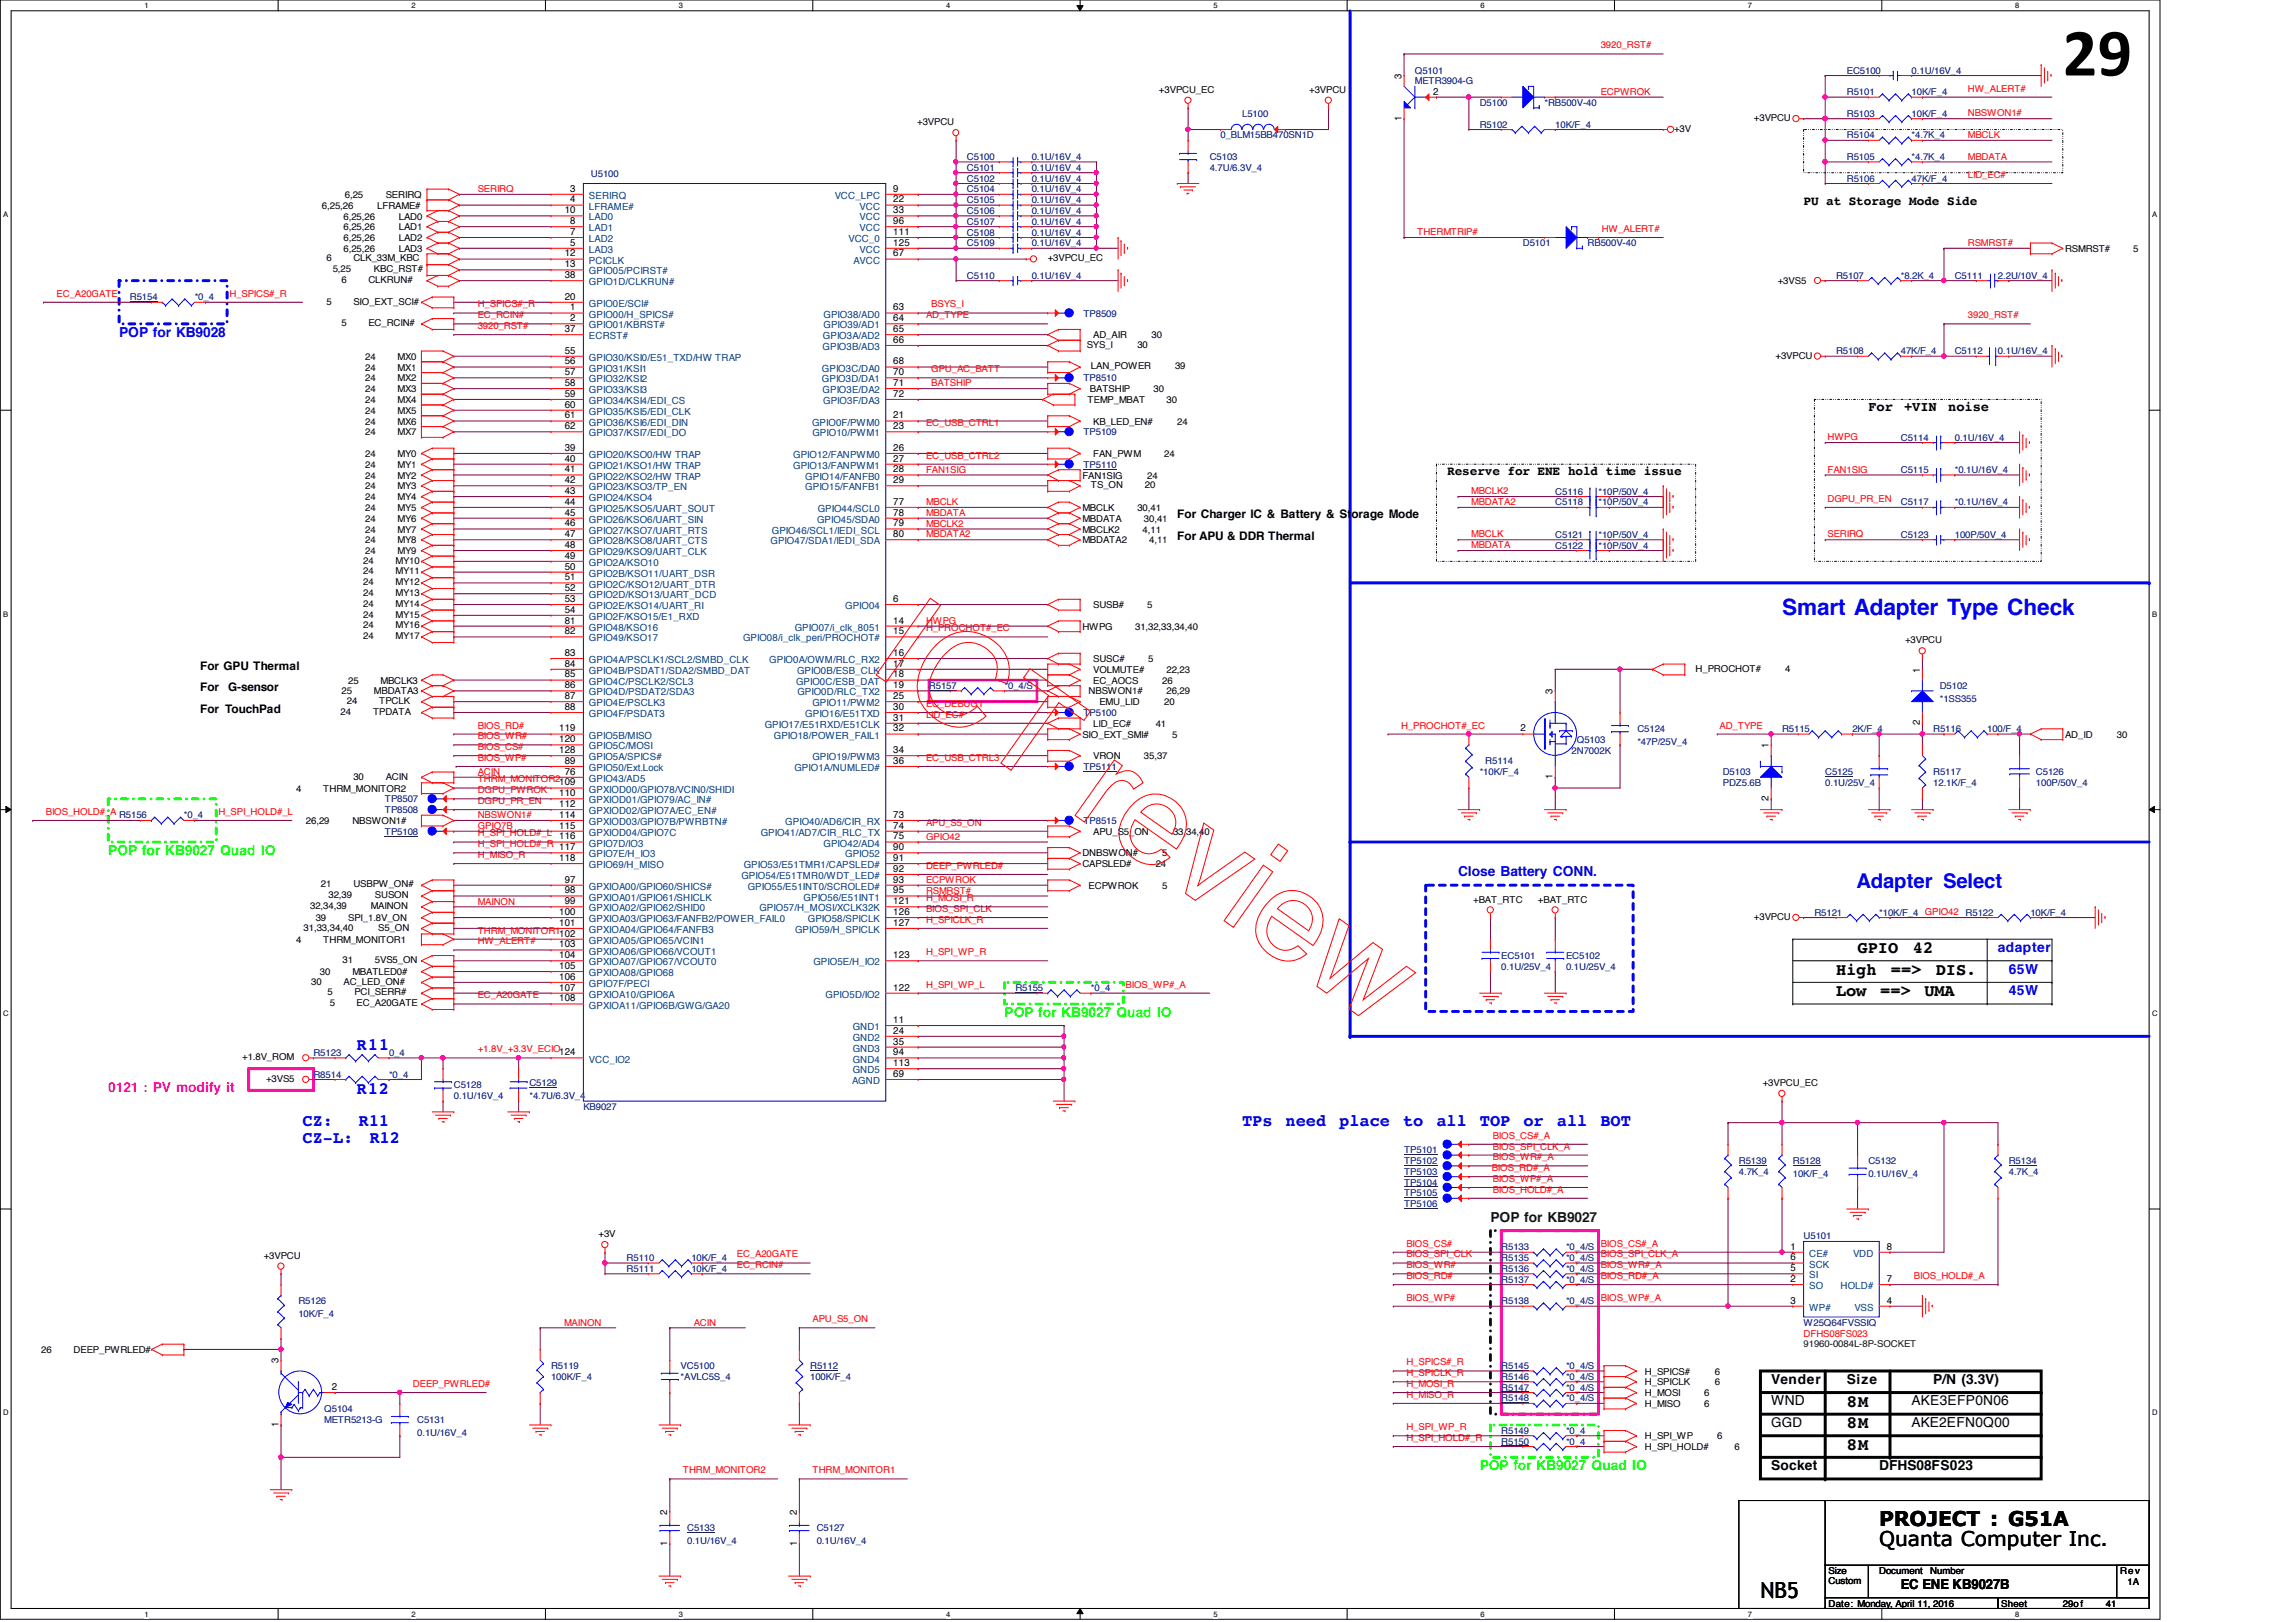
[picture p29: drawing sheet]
<svg xmlns="http://www.w3.org/2000/svg" width="297mm" height="210mm" viewBox="0 0 297 210" stroke-linecap="round" stroke-linejoin="round" font-family="sans-serif">
<defs><g id="words">
<text font-size="8.8" x="266.9" y="9.8">29</text>
<text font-size="2.9" fill="#00f" x="230.5" y="79.5">Smart Adapter Type Check</text>
<text font-size="2.9" x="227.8" y="206.8">NB5</text>
<text font-size="2.6" fill="#00f" x="240.2" y="114.9">Adapter Select</text>
<g font-size="2.6">
<text x="243.1" y="197.5">PROJECT : G51A</text>
<text x="243.1" y="200">Quanta Computer Inc.</text>
</g>
<g font-size="2.2">
<text x="240.3" y="123.4">GPIO</text>
<text x="247.5" y="123.4">42</text>
<text x="237.5" y="126.2">High</text>
<text x="237.5" y="128.9">Low</text>
<text x="243.2" y="128.9">==&gt;</text>
<text x="244.6" y="126.2">==&gt;</text>
<text x="249" y="128.9">UMA</text>
<text x="250.4" y="126.2">DIS.</text>
<text x="238.9" y="182">8M</text>
<text x="238.9" y="184.8">8M</text>
<text x="238.9" y="187.6">8M</text>
</g>
<g font-size="2.2" fill="#00f">
<text x="46.1" y="135.9">R11</text>
<text x="46.1" y="141.5">R12</text>
<text x="39.2" y="145.7">CZ:</text>
<text x="39.2" y="147.9">CZ-L:</text>
<text x="46.4" y="145.7">R11</text>
<text x="47.8" y="147.9">R12</text>
<text x="160.7" y="145.7">TPs</text>
<text x="166.3" y="145.7">need</text>
<text x="173.3" y="145.7">place</text>
<text x="181.5" y="145.7">to</text>
<text x="185.8" y="145.7">all</text>
<text x="191.5" y="145.7">TOP</text>
<text x="197.1" y="145.7">or</text>
<text x="201.4" y="145.7">all</text>
<text x="207" y="145.7">BOT</text>
</g>
<g font-size="1.8" fill="#00f">
<text x="15.4" y="43.6">POP for KB9028</text>
<text x="188.6" y="113.4">Close Battery CONN.</text>
<text x="258.5" y="123.2">adapter</text>
<text x="259.9" y="126">65W</text>
<text x="259.9" y="128.8">45W</text>
</g>
<g font-size="1.8">
<text x="241.7" y="53.2">For</text>
<text x="246.3" y="53.2">+VIN</text>
<text x="252" y="53.2">noise</text>
<text x="229.1" y="179.1">Vender</text>
<text x="238.9" y="179.1">Size</text>
<text x="250.1" y="179.1">P/N (3.3V)</text>
<text x="229.1" y="181.8">WND</text>
<text x="247.3" y="184.6">AKE2EFN0Q00</text>
<text x="247.3" y="181.8">AKE3EFP0N06</text>
<text x="229.1" y="190.2">Socket</text>
<text x="243.1" y="190.2">DFHS08FS023</text>
<text x="245.9" y="205.6">EC ENE KB9027B</text>
</g>
<g font-size="1.8" fill="#0f0">
<text x="14" y="110.6">POP for KB9027 Quad IO</text>
<text x="130" y="131.6">POP for KB9027 Quad IO</text>
<text x="191.4" y="190.2">POP for KB9027 Quad IO</text>
</g>
<text font-size="1.8" fill="#f0f" x="14" y="141.4">0121 : PV modify it</text>
<text font-size="1.8" fill="#004000" x="192.8" y="158.1">POP for KB9027</text>
<g font-size="1.7">
<text x="233.3" y="26.6">PU at Storage Mode Side</text>
<text x="187.2" y="61.5">Reserve for ENE hold time issue</text>
<text x="229.1" y="184.6">GGD</text>
</g>
<g font-size="1.5">
<text x="152.3" y="67.1">For Charger IC &amp; Battery &amp; Storage Mode</text>
<text x="152.3" y="69.9">For APU &amp; DDR Thermal</text>
<text x="25.9" y="89.5">For</text>
<text x="25.9" y="86.7">For GPU Thermal</text>
<text x="29.5" y="89.5">G-sensor</text>
<text x="25.9" y="92.2">For TouchPad</text>
</g>
<g font-size="1.3">
<text x="181.3" y="10.2" transform="rotate(-90 181.3 10.2)">3</text>
<text x="181.3" y="15.6" transform="rotate(-90 181.3 15.6)">1</text>
<text x="185.4" y="12.2">2</text>
<text x="73.1" y="27.6">10</text>
<text x="73.8" y="24.8">3</text>
<text x="73.8" y="26.2">4</text>
<text x="73.8" y="29">8</text>
<text x="115.6" y="24.8">9</text>
<text x="115.6" y="26.2">22</text>
<text x="115.6" y="27.6">33</text>
<text x="115.6" y="29">96</text>
<text x="73.1" y="34.6">13</text>
<text x="73.1" y="33.2">12</text>
<text x="73.1" y="36">38</text>
<text x="73.8" y="30.4">7</text>
<text x="73.8" y="31.8">5</text>
<text x="115.6" y="33.2">67</text>
<text x="115.6" y="30.4">111</text>
<text x="115.6" y="31.8">125</text>
<text x="73.1" y="38.8">20</text>
<text x="73.8" y="40.2">1</text>
<text x="73.8" y="41.6">2</text>
<text x="115.6" y="40.2">63</text>
<text x="115.6" y="41.6">64</text>
<text x="73.1" y="43">37</text>
<text x="73.1" y="45.8">55</text>
<text x="73.1" y="47.2">56</text>
<text x="115.6" y="43">65</text>
<text x="115.6" y="44.4">66</text>
<text x="115.6" y="47.2">68</text>
<text x="73.1" y="48.6">57</text>
<text x="73.1" y="50">58</text>
<text x="73.1" y="51.4">59</text>
<text x="73.1" y="52.7">60</text>
<text x="115.6" y="48.6">70</text>
<text x="115.6" y="50">71</text>
<text x="115.6" y="51.4">72</text>
<text x="73.1" y="54.1">61</text>
<text x="73.1" y="55.5">62</text>
<text x="73.1" y="58.3">39</text>
<text x="73.1" y="59.7">40</text>
<text x="115.6" y="54.1">21</text>
<text x="115.6" y="55.5">23</text>
<text x="115.6" y="58.3">26</text>
<text x="115.6" y="59.7">27</text>
<text x="73.1" y="61.1">41</text>
<text x="73.1" y="62.5">42</text>
<text x="73.1" y="63.9">43</text>
<text x="73.1" y="65.3">44</text>
<text x="115.6" y="61.1">28</text>
<text x="115.6" y="62.5">29</text>
<text x="115.6" y="65.3">77</text>
<text x="73.1" y="66.7">45</text>
<text x="73.1" y="68.1">46</text>
<text x="73.1" y="69.5">47</text>
<text x="73.1" y="70.9">48</text>
<text x="115.6" y="66.7">78</text>
<text x="115.6" y="68.1">79</text>
<text x="115.6" y="69.5">80</text>
<text x="73.1" y="72.3">49</text>
<text x="73.1" y="73.7">50</text>
<text x="73.1" y="75.1">51</text>
<text x="73.1" y="76.5">52</text>
<text x="73.1" y="77.9">53</text>
<text x="115.6" y="77.9">6</text>
<text x="73.1" y="79.3">54</text>
<text x="73.1" y="80.7">81</text>
<text x="73.1" y="82.1">82</text>
<text x="115.6" y="80.7">14</text>
<text x="115.6" y="82.1">15</text>
<text x="73.1" y="84.9">83</text>
<text x="73.1" y="86.3">84</text>
<text x="73.1" y="87.7">85</text>
<text x="73.1" y="89.1">86</text>
<text x="115.6" y="84.9">16</text>
<text x="115.6" y="86.3">17</text>
<text x="115.6" y="87.7">18</text>
<text x="115.6" y="89.1">19</text>
<text x="200.9" y="89.8" transform="rotate(-90 200.9 89.8)">3</text>
<text x="248.4" y="87" transform="rotate(-90 248.4 87)">1</text>
<text x="72.3" y="94.7">119</text>
<text x="73.1" y="90.5">87</text>
<text x="73.1" y="91.9">88</text>
<text x="115.6" y="90.5">25</text>
<text x="115.6" y="91.9">30</text>
<text x="115.6" y="93.3">31</text>
<text x="115.6" y="94.7">32</text>
<text x="196.7" y="94.7">2</text>
<text x="248.4" y="93.9" transform="rotate(-90 248.4 93.9)">2</text>
<text x="72.3" y="96.1">120</text>
<text x="72.3" y="97.5">128</text>
<text x="72.3" y="101.6">109</text>
<text x="73.1" y="98.8">89</text>
<text x="73.1" y="100.2">76</text>
<text x="115.6" y="97.5">34</text>
<text x="115.6" y="98.8">36</text>
<text x="200.9" y="100.8" transform="rotate(-90 200.9 100.8)">1</text>
<text x="228.8" y="96.8" transform="rotate(-90 228.8 96.8)">1</text>
<text x="72.3" y="103">110</text>
<text x="72.3" y="104.4">112</text>
<text x="72.3" y="105.8">114</text>
<text x="72.3" y="107.2">115</text>
<text x="115.6" y="105.8">73</text>
<text x="115.6" y="107.2">74</text>
<text x="228.8" y="103.6" transform="rotate(-90 228.8 103.6)">2</text>
<text x="72.3" y="108.6">116</text>
<text x="72.3" y="110">117</text>
<text x="72.3" y="111.4">118</text>
<text x="115.6" y="108.6">75</text>
<text x="115.6" y="110">90</text>
<text x="115.6" y="111.4">91</text>
<text x="115.6" y="112.8">92</text>
<text x="72.3" y="118.4">100</text>
<text x="72.3" y="119.8">101</text>
<text x="73.1" y="114.2">97</text>
<text x="73.1" y="115.6">98</text>
<text x="73.1" y="117">99</text>
<text x="115.6" y="114.2">93</text>
<text x="115.6" y="115.6">95</text>
<text x="115.6" y="118.4">126</text>
<text x="115.6" y="119.8">127</text>
<text x="115.6" y="117">121</text>
<text x="72.3" y="121.2">102</text>
<text x="72.3" y="122.6">103</text>
<text x="72.3" y="124">104</text>
<text x="72.3" y="125.4">105</text>
<text x="115.6" y="124">123</text>
<text x="72.3" y="126.8">106</text>
<text x="72.3" y="128.2">107</text>
<text x="72.3" y="129.6">108</text>
<text x="115.6" y="128.2">122</text>
<text x="72.3" y="136.6">124</text>
<text x="115.6" y="135.2">35</text>
<text x="115.6" y="133.8">24</text>
<text x="115.6" y="136.6">94</text>
<text x="115.6" y="138">113</text>
<text x="115.6" y="132.4">11</text>
<text x="115.6" y="139.4">69</text>
<text x="231.6" y="161.7">1</text>
<text x="244.1" y="161.7">8</text>
<text x="231.6" y="163.1">6</text>
<text x="231.6" y="164.5">5</text>
<text x="231.6" y="165.9">2</text>
<text x="244.1" y="165.9">7</text>
<text x="231.6" y="168.7">3</text>
<text x="244.1" y="168.7">4</text>
<text x="36" y="176.4" transform="rotate(-90 36 176.4)">3</text>
<text x="42.9" y="179.9">2</text>
<text x="36" y="184.7" transform="rotate(-90 36 184.7)">1</text>
<text x="86.3" y="196" transform="rotate(-90 86.3 196)">2</text>
<text x="103.1" y="196" transform="rotate(-90 103.1 196)">2</text>
<text x="86.3" y="200" transform="rotate(-90 86.3 200)">1</text>
<text x="103.1" y="200" transform="rotate(-90 103.1 200)">1</text>
</g>
<g font-size="1.3" fill="#004080">
<text x="76.2" y="25.7">SERIRQ</text>
<text x="76.2" y="27.1">LFRAME#</text>
<text x="76.2" y="28.5">LAD0</text>
<text x="76.2" y="29.9">LAD1</text>
<text x="108" y="25.7">VCC_LPC</text>
<text x="111.2" y="27.1">VCC</text>
<text x="111.2" y="28.5">VCC</text>
<text x="111.2" y="29.9">VCC</text>
<text x="76.2" y="31.3">LAD2</text>
<text x="76.2" y="32.7">LAD3</text>
<text x="76.2" y="35.5">GPIO05/PCIRST#</text>
<text x="76.2" y="34.1">PCICLK</text>
<text x="109.8" y="31.3">VCC_0</text>
<text x="110.4" y="34.1">AVCC</text>
<text x="111.2" y="32.7">VCC</text>
<text x="76.2" y="39.7">GPIO0E/SCI#</text>
<text x="76.2" y="41.1">GPIO00/H_SPICS#</text>
<text x="76.2" y="36.9">GPIO1D/CLKRUN#</text>
<text x="106.5" y="41.1">GPIO38/AD0</text>
<text x="76.2" y="42.5">GPIO01/KBRST#</text>
<text x="76.2" y="43.9">ECRST#</text>
<text x="76.2" y="46.7">GPIO30/KSI0/E51_TXD/HW TRAP</text>
<text x="106.4" y="45.3">GPIO3B/AD3</text>
<text x="106.5" y="43.9">GPIO3A/AD2</text>
<text x="106.5" y="42.5">GPIO39/AD1</text>
<text x="76.2" y="48.1">GPIO31/KSI1</text>
<text x="76.2" y="49.5">GPIO32/KSI2</text>
<text x="76.2" y="50.9">GPIO33/KSI3</text>
<text x="76.2" y="52.3">GPIO34/KSI4/EDI_CS</text>
<text x="76.2" y="53.7">GPIO35/KSI5/EDI_CLK</text>
<text x="106.3" y="48.1">GPIO3C/DA0</text>
<text x="106.3" y="49.5">GPIO3D/DA1</text>
<text x="106.4" y="50.9">GPIO3E/DA2</text>
<text x="106.5" y="52.3">GPIO3F/DA3</text>
<text x="76.2" y="55.1">GPIO36/KSI6/EDI_DIN</text>
<text x="76.2" y="56.5">GPIO37/KSI7/EDI_DO</text>
<text x="76.2" y="59.3">GPIO20/KSO0/HW TRAP</text>
<text x="102.6" y="59.3">GPIO12/FANPWM0</text>
<text x="105.1" y="55.1">GPIO0F/PWM0</text>
<text x="105.1" y="56.5">GPIO10/PWM1</text>
<text x="76.2" y="60.7">GPIO21/KSO1/HW TRAP</text>
<text x="76.2" y="62.1">GPIO22/KSO2/HW TRAP</text>
<text x="76.2" y="63.5">GPIO23/KSO3/TP_EN</text>
<text x="76.2" y="64.9">GPIO24/KSO4</text>
<text x="102.6" y="60.7">GPIO13/FANPWM1</text>
<text x="104.2" y="62.1">GPIO14/FANFB0</text>
<text x="104.2" y="63.5">GPIO15/FANFB1</text>
<text x="76.2" y="66.3">GPIO25/KSO5/UART_SOUT</text>
<text x="76.2" y="67.6">GPIO26/KSO6/UART_SIN</text>
<text x="76.2" y="69">GPIO27/KSO7/UART_RTS</text>
<text x="76.2" y="70.4">GPIO28/KSO8/UART_CTS</text>
<text x="76.2" y="71.8">GPIO29/KSO9/UART_CLK</text>
<text x="99.7" y="70.4">GPIO47/SDA1/IEDI_SDA</text>
<text x="99.9" y="69">GPIO46/SCL1/IEDI_SCL</text>
<text x="105.7" y="67.6">GPIO45/SDA0</text>
<text x="105.8" y="66.3">GPIO44/SCL0</text>
<text x="76.2" y="73.2">GPIO2A/KSO10</text>
<text x="76.2" y="74.6">GPIO2B/KSO11/UART_DSR</text>
<text x="76.2" y="76">GPIO2C/KSO12/UART_DTR</text>
<text x="76.2" y="77.4">GPIO2D/KSO13/UART_DCD</text>
<text x="76.2" y="78.8">GPIO2E/KSO14/UART_RI</text>
<text x="76.2" y="80.2">GPIO2F/KSO15/E1_RXD</text>
<text x="76.2" y="81.6">GPIO48/KSO16</text>
<text x="76.2" y="83">GPIO49/KSO17</text>
<text x="96.1" y="83">GPIO08/i_clk_peri/PROCHOT#</text>
<text x="102.8" y="81.6">GPIO07/i_clk_8051</text>
<text x="109.3" y="78.8">GPIO04</text>
<text x="76.2" y="85.8">GPIO4A/PSCLK1/SCL2/SMBD_CLK</text>
<text x="76.2" y="87.2">GPIO4B/PSDAT1/SDA2/SMBD_DAT</text>
<text x="76.2" y="88.6">GPIO4C/PSCLK2/SCL3</text>
<text x="99.5" y="85.8">GPIO0A/OWM/RLC_RX2</text>
<text x="103" y="88.6">GPIO0C/ESB_DAT</text>
<text x="103.1" y="87.2">GPIO0B/ESB_CLK</text>
<text x="76.2" y="90">GPIO4D/PSDAT2/SDA3</text>
<text x="76.2" y="91.4">GPIO4E/PSCLK3</text>
<text x="76.2" y="92.8">GPIO4F/PSDAT3</text>
<text x="76.2" y="95.6">GPIO5B/MISO</text>
<text x="98.9" y="94.2">GPIO17/E51RXD/E51CLK</text>
<text x="100.1" y="95.6">GPIO18/POWER_FAIL1</text>
<text x="103.2" y="90">GPIO0D/RLC_TX2</text>
<text x="104.2" y="92.8">GPIO16/E51TXD</text>
<text x="105.1" y="91.4">GPIO11/PWM2</text>
<text x="76.2" y="97">GPIO5C/MOSI</text>
<text x="76.2" y="98.4">GPIO5A/SPICS#</text>
<text x="76.2" y="99.8">GPIO50/Ext.Lock</text>
<text x="76.2" y="101.2">GPIO43/AD5</text>
<text x="102.8" y="99.8">GPIO1A/NUMLED#</text>
<text x="105.1" y="98.4">GPIO19/PWM3</text>
<text x="76.2" y="102.6">GPXIOD00/GPIO78/VCIN0/SHIDI</text>
<text x="76.2" y="104">GPXIOD01/GPIO79/AC_IN#</text>
<text x="76.2" y="105.4">GPXIOD02/GPIO7A/EC_EN#</text>
<text x="76.2" y="106.8">GPXIOD03/GPIO7B/PWRBTN#</text>
<text x="101.6" y="106.8">GPIO40/AD6/CIR_RX</text>
<text x="76.2" y="108.2">GPXIOD04/GPIO7C</text>
<text x="76.2" y="109.6">GPIO7D/IO3</text>
<text x="76.2" y="111">GPIO7E/H_IO3</text>
<text x="76.2" y="112.4">GPIO69/H_MISO</text>
<text x="95.9" y="113.7">GPIO54/E51TMR0/WDT_LED#</text>
<text x="96.2" y="112.4">GPIO53/E51TMR1/CAPSLED#</text>
<text x="98.4" y="108.2">GPIO41/AD7/CIR_RLC_TX</text>
<text x="106.5" y="109.6">GPIO42/AD4</text>
<text x="109.3" y="111">GPIO52</text>
<text x="76.2" y="115.1">GPXIOA00/GPIO60/SHICS#</text>
<text x="76.2" y="116.5">GPXIOA01/GPIO61/SHICLK</text>
<text x="76.2" y="117.9">GPXIOA02/GPIO62/SHID0</text>
<text x="76.2" y="119.3">GPXIOA03/GPIO63/FANFB2/POWER_FAIL0</text>
<text x="96.7" y="115.1">GPIO55/E51INT0/SCROLED#</text>
<text x="98.3" y="117.9">GPIO57/H_MOSI/XCLK32K</text>
<text x="104" y="116.5">GPIO56/E51INT1</text>
<text x="104.5" y="119.3">GPIO58/SPICLK</text>
<text x="76.2" y="120.7">GPXIOA04/GPIO64/FANFB3</text>
<text x="76.2" y="122.1">GPXIOA05/GPIO65/VCIN1</text>
<text x="76.2" y="123.5">GPXIOA06/GPIO66/VCOUT1</text>
<text x="76.2" y="124.9">GPXIOA07/GPIO67/VCOUT0</text>
<text x="102.9" y="120.7">GPIO59/H_SPICLK</text>
<text x="105.2" y="124.9">GPIO5E/H_IO2</text>
<text x="76.2" y="126.3">GPXIOA08/GPIO68</text>
<text x="76.2" y="127.7">GPIO7F/PECI</text>
<text x="76.2" y="129.1">GPXIOA10/GPIO6A</text>
<text x="76.2" y="130.5">GPXIOA11/GPIO6B/GWG/GA20</text>
<text x="106.8" y="129.1">GPIO5D/IO2</text>
<text x="76.2" y="137.5">VCC_IO2</text>
<text x="110.3" y="136.1">GND3</text>
<text x="110.3" y="134.7">GND2</text>
<text x="110.3" y="137.5">GND4</text>
<text x="110.3" y="133.3">GND1</text>
<text x="110.2" y="140.3">AGND</text>
<text x="110.3" y="138.9">GND5</text>
<text x="234.1" y="162.6">CE#</text>
<text x="234.1" y="164">SCK</text>
<text x="234.1" y="165.4">SI</text>
<text x="234.1" y="166.8">SO</text>
<text x="238.1" y="166.8">HOLD#</text>
<text x="239.7" y="162.6">VDD</text>
<text x="234.1" y="169.6">WP#</text>
<text x="239.9" y="169.6">VSS</text>
</g>
<g font-size="1.2" fill="#000080">
<text x="183" y="9.5">Q5101</text>
<text x="183" y="10.9">METR3904-G</text>
<text x="238.9" y="9.5">EC5100</text>
<text x="247.3" y="9.5">0.1U/16V_4</text>
<text x="157.9" y="17.9">0_BLM15BB470SN1D</text>
<text x="160.7" y="15.1">L5100</text>
<text x="191.4" y="16.5">R5102</text>
<text x="191.4" y="13.7">D5100</text>
<text x="199.8" y="13.7">*RB500V-40</text>
<text x="201.2" y="16.5">10K/F_4</text>
<text x="238.9" y="15.1">R5103</text>
<text x="238.9" y="12.3">R5101</text>
<text x="238.9" y="17.9">R5104</text>
<text x="247.3" y="15.1">10K/F_4</text>
<text x="247.3" y="12.3">10K/F_4</text>
<text x="247.3" y="17.9">*4.7K_4</text>
<text x="76.5" y="22.9">U5100</text>
<text x="125.1" y="20.7">C5100</text>
<text x="125.1" y="23.5">C5102</text>
<text x="125.1" y="22.1">C5101</text>
<text x="133.5" y="20.7">0.1U/16V_4</text>
<text x="133.5" y="23.5">0.1U/16V_4</text>
<text x="133.5" y="22.1">0.1U/16V_4</text>
<text x="156.5" y="20.7">C5103</text>
<text x="156.5" y="22.1">4.7U/6.3V_4</text>
<text x="238.9" y="23.5">R5106</text>
<text x="238.9" y="20.7">R5105</text>
<text x="247.3" y="23.5">47K/F_4</text>
<text x="247.3" y="20.7">*4.7K_4</text>
<text x="125.1" y="27.7">C5106</text>
<text x="125.1" y="29.1">C5107</text>
<text x="125.1" y="26.3">C5105</text>
<text x="125.1" y="24.9">C5104</text>
<text x="133.5" y="27.7">0.1U/16V_4</text>
<text x="133.5" y="29.1">0.1U/16V_4</text>
<text x="133.5" y="26.3">0.1U/16V_4</text>
<text x="133.5" y="24.9">0.1U/16V_4</text>
<text x="125.1" y="30.5">C5108</text>
<text x="125.1" y="31.9">C5109</text>
<text x="133.5" y="30.5">0.1U/16V_4</text>
<text x="133.5" y="31.9">0.1U/16V_4</text>
<text x="197" y="31.9">D5101</text>
<text x="205.4" y="31.9">RB500V-40</text>
<text x="16.8" y="38.9">R5154</text>
<text x="25.2" y="38.9">*0_4</text>
<text x="125.1" y="36.1">C5110</text>
<text x="133.5" y="36.1">0.1U/16V_4</text>
<text x="140.2" y="41">TP8509</text>
<text x="237.5" y="36.1">R5107</text>
<text x="245.9" y="36.1">*8.2K_4</text>
<text x="252.9" y="36.1">C5111</text>
<text x="258.5" y="36.1">2.2U/10V_4</text>
<text x="237.5" y="45.8">R5108</text>
<text x="245.9" y="45.8">47K/F_4</text>
<text x="252.9" y="45.8">C5112</text>
<text x="258.5" y="45.8">0.1U/16V_4</text>
<text x="140.2" y="49.4">TP8510</text>
<text x="140.2" y="56.3">TP5109</text>
<text x="245.9" y="57">C5114</text>
<text x="252.9" y="57">0.1U/16V_4</text>
<text x="140.2" y="60.5">TP5110</text>
<text x="201.2" y="65.4">C5118</text>
<text x="201.2" y="64">C5116</text>
<text x="206.8" y="65.4">*10P/50V_4</text>
<text x="206.8" y="64">*10P/50V_4</text>
<text x="245.9" y="65.4">C5117</text>
<text x="245.9" y="61.2">C5115</text>
<text x="252.9" y="65.4">*0.1U/16V_4</text>
<text x="252.9" y="61.2">*0.1U/16V_4</text>
<text x="201.2" y="69.6">C5121</text>
<text x="201.2" y="71">C5122</text>
<text x="206.8" y="69.6">*10P/50V_4</text>
<text x="206.8" y="71">*10P/50V_4</text>
<text x="245.9" y="69.6">C5123</text>
<text x="252.9" y="69.6">100P/50V_4</text>
<text x="120.2" y="89.2">R5157</text>
<text x="130" y="89.2">*0_4/S</text>
<text x="250.9" y="89.2">D5102</text>
<text x="140.2" y="92.7">TP5100</text>
<text x="211.8" y="94.7">C5124</text>
<text x="230.5" y="94.7">R5115</text>
<text x="239.6" y="94.7">2K/F_4</text>
<text x="250.1" y="94.7">R5116</text>
<text x="250.9" y="90.8">*1SS355</text>
<text x="257.1" y="94.7">100/F_4</text>
<text x="140.2" y="99.7">TP5111</text>
<text x="191.4" y="100.3">*10K/F_4</text>
<text x="192.1" y="98.9">R5114</text>
<text x="203.3" y="97.5">2N7002K</text>
<text x="204" y="96.1">Q5103</text>
<text x="211.8" y="96.4">*47P/25V_4</text>
<text x="222.9" y="100.3">D5103</text>
<text x="222.9" y="101.7">PDZ5.6B</text>
<text x="236.1" y="100.3">C5125</text>
<text x="236.1" y="101.7">0.1U/25V_4</text>
<text x="250.1" y="100.3">R5117</text>
<text x="250.1" y="101.7">12.1K/F_4</text>
<text x="263.4" y="100.3">C5126</text>
<text x="263.4" y="101.7">100P/50V_4</text>
<text x="15.4" y="105.9">R5156</text>
<text x="23.8" y="105.9">*0_4</text>
<text x="49.8" y="103.8">TP8507</text>
<text x="49.8" y="105.2">TP8508</text>
<text x="140.2" y="106.6">TP8515</text>
<text x="49.8" y="108">TP5108</text>
<text x="234.7" y="118.5">R5121</text>
<text x="243.1" y="118.5">*10K/F_4 GPIO42</text>
<text x="254.3" y="118.5">R5122</text>
<text x="262.7" y="118.5">10K/F_4</text>
<text x="194.2" y="124.1">EC5101</text>
<text x="194.2" y="125.5">0.1U/25V_4</text>
<text x="202.6" y="124.1">EC5102</text>
<text x="202.6" y="125.5">0.1U/25V_4</text>
<text x="131.4" y="128.3">R5155</text>
<text x="141.1" y="128.3">*0_4</text>
<text x="40.6" y="136.7">R5123</text>
<text x="50.3" y="136.7">0_4</text>
<text x="40.6" y="139.4">R8514</text>
<text x="50.3" y="139.4">*0_4</text>
<text x="58.7" y="140.8">C5128</text>
<text x="58.7" y="142.2">0.1U/16V_4</text>
<text x="68.5" y="140.5">C5129</text>
<text x="68.5" y="142.2">*4.7U/6.3V_4</text>
<text x="75.5" y="143.6">KB9027</text>
<text x="181.6" y="149.2">TP5101</text>
<text x="181.6" y="150.6">TP5102</text>
<text x="181.6" y="153.4">TP5104</text>
<text x="181.6" y="154.8">TP5105</text>
<text x="181.6" y="152">TP5103</text>
<text x="225" y="150.6">R5139</text>
<text x="225" y="152">4.7K_4</text>
<text x="231.9" y="150.6">R5128</text>
<text x="231.9" y="152.3">10K/F_4</text>
<text x="241.7" y="150.6">C5132</text>
<text x="241.7" y="152.3">0.1U/16V_4</text>
<text x="259.9" y="150.6">R5134</text>
<text x="259.9" y="152">4.7K_4</text>
<text x="181.6" y="156.2">TP5106</text>
<text x="194.2" y="161.8">R5133</text>
<text x="202.6" y="161.8">*0_4/S</text>
<text x="233.3" y="160.4">U5101</text>
<text x="81.1" y="164.6">R5111</text>
<text x="81.1" y="163.2">R5110</text>
<text x="89.4" y="164.6">10K/F_4</text>
<text x="89.4" y="163.2">10K/F_4</text>
<text x="194.2" y="164.6">R5136</text>
<text x="194.2" y="163.2">R5135</text>
<text x="194.2" y="166">R5137</text>
<text x="202.6" y="164.6">*0_4/S</text>
<text x="202.6" y="163.2">*0_4/S</text>
<text x="202.6" y="166">*0_4/S</text>
<text x="38.6" y="168.8">R5126</text>
<text x="38.6" y="170.5">10K/F_4</text>
<text x="194.2" y="168.8">R5138</text>
<text x="202.6" y="168.8">*0_4/S</text>
<text x="233.3" y="171.6">W25Q64FVSSIQ</text>
<text x="71.3" y="177.2">R5119</text>
<text x="71.3" y="178.6">100K/F_4</text>
<text x="88.1" y="177.2">VC5100</text>
<text x="88.1" y="178.6">*AVLC5S_4</text>
<text x="104.8" y="177.2">R5112</text>
<text x="104.8" y="178.6">100K/F_4</text>
<text x="194.2" y="177.2">R5145</text>
<text x="194.2" y="178.6">R5146</text>
<text x="194.2" y="180">R5147</text>
<text x="202.6" y="177.2">*0_4/S</text>
<text x="202.6" y="178.6">*0_4/S</text>
<text x="202.6" y="180">*0_4/S</text>
<text x="41.9" y="182.8">Q5104</text>
<text x="41.9" y="184.1">METR5213-G</text>
<text x="54" y="184.1">C5131</text>
<text x="54" y="185.8">0.1U/16V_4</text>
<text x="194.2" y="181.4">R5148</text>
<text x="194.2" y="185.5">R5149</text>
<text x="202.6" y="181.4">*0_4/S</text>
<text x="202.6" y="185.5">*0_4</text>
<text x="194.2" y="186.9">R5150</text>
<text x="202.6" y="186.9">*0_4</text>
<text x="88.9" y="198.1">C5133</text>
<text x="88.9" y="199.8">0.1U/16V_4</text>
<text x="105.7" y="198.1">C5127</text>
<text x="105.7" y="199.8">0.1U/16V_4</text>
</g>
<g font-size="1.2" fill="#f00">
<text x="207.1" y="6.3">3920_RST#</text>
<text x="254.6" y="11.9">HW_ALERT#</text>
<text x="207.1" y="12.3">ECPWROK</text>
<text x="254.6" y="17.9">MBCLK</text>
<text x="254.6" y="15.1">NBSWON1#</text>
<text x="254.6" y="20.7">MBDATA</text>
<text x="254.6" y="23">LID_EC#</text>
<text x="61.8" y="24.8">SERIRQ</text>
<text x="183.3" y="30.4">THERMTRIP#</text>
<text x="207.2" y="30">HW_ALERT#</text>
<text x="254.6" y="31.8">RSMRST#</text>
<text x="7.3" y="38.4">EC_A20GATE</text>
<text x="29.7" y="38.4">H_SPICS#_R</text>
<text x="61.8" y="41.2">EC_RCIN#</text>
<text x="61.8" y="39.8">H_SPICS#_R</text>
<text x="119.8" y="41.2">AD_TYPE</text>
<text x="120.5" y="39.8">BSYS_I</text>
<text x="254.6" y="41.2">3920_RST#</text>
<text x="61.8" y="42.6">3920_RST#</text>
<text x="120.5" y="48.2">GPU_AC_BATT</text>
<text x="120.5" y="50">BATSHIP</text>
<text x="119.8" y="59.4">EC_USB_CTRL2</text>
<text x="119.8" y="55.2">EC_USB_CTRL1</text>
<text x="236.4" y="57">HWPG</text>
<text x="119.8" y="61.2">FAN1SIG</text>
<text x="119.8" y="65.4">MBCLK</text>
<text x="190.3" y="64">MBCLK2</text>
<text x="190.3" y="65.4">MBDATA2</text>
<text x="236.4" y="64.9">DGPU_PR_EN</text>
<text x="236.4" y="61.2">FAN1SIG</text>
<text x="119.8" y="69.6">MBDATA2</text>
<text x="119.8" y="68.2">MBCLK2</text>
<text x="119.8" y="66.8">MBDATA</text>
<text x="190.3" y="69.6">MBCLK</text>
<text x="190.3" y="71">MBDATA</text>
<text x="236.4" y="69.6">SERIRQ</text>
<text x="119.8" y="81.7">H_PROCHOT#_EC</text>
<text x="119.8" y="80.7">HWPG</text>
<text x="61.8" y="94.3">BIOS_RD#</text>
<text x="61.8" y="95.7">BIOS_WR#</text>
<text x="119.8" y="91.5">EC_DEBUG1</text>
<text x="119.8" y="92.9">LID_EC#</text>
<text x="181.3" y="94.3">H_PROCHOT#_EC</text>
<text x="222.5" y="94.3">AD_TYPE</text>
<text x="61.8" y="97.1">BIOS_CS#</text>
<text x="61.8" y="98.5">BIOS_WP#</text>
<text x="61.8" y="100.3">ACIN</text>
<text x="61.8" y="101.3">THRM_MONITOR2</text>
<text x="119.8" y="98.5">EC_USB_CTRL3</text>
<text x="5.9" y="105.5">BIOS_HOLD#_A</text>
<text x="28.3" y="105.5">H_SPI_HOLD#_L</text>
<text x="61.8" y="104.1">DGPU_PR_EN</text>
<text x="61.8" y="102.7">DGPU_PWROK</text>
<text x="61.8" y="107.3">GPIO7B</text>
<text x="61.8" y="105.9">NBSWON1#</text>
<text x="119.8" y="106.8">APU_S5_ON</text>
<text x="61.8" y="111">H_MISO_R</text>
<text x="61.8" y="109.6">H_SPI_HOLD#_R</text>
<text x="61.8" y="108.2">H_SPI_HOLD#_L</text>
<text x="119.8" y="108.7">GPIO42</text>
<text x="119.8" y="112.4">DEEP_PWRLED#</text>
<text x="61.8" y="117.1">MAINON</text>
<text x="119.8" y="114.3">ECPWROK</text>
<text x="119.8" y="115.7">RSMRST#</text>
<text x="119.8" y="118">BIOS_SPI_CLK</text>
<text x="119.8" y="119.4">H_SPICLK_R</text>
<text x="119.8" y="116.6">H_MOSI_R</text>
<text x="61.8" y="120.8">THRM_MONITOR1</text>
<text x="61.8" y="122.2">HW_ALERT#</text>
<text x="119.8" y="123.6">H_SPI_WP_R</text>
<text x="61.8" y="129.2">EC_A20GATE</text>
<text x="119.8" y="127.8">H_SPI_WP_L</text>
<text x="145.6" y="127.8">BIOS_WP#_A</text>
<text x="61.8" y="136.2">+1.8V_+3.3V_ECIO</text>
<text x="193.1" y="147.4">BIOS_CS#_A</text>
<text x="193.1" y="148.8">BIOS_SPI_CLK_A</text>
<text x="193" y="151.6">BIOS_RD#_A</text>
<text x="193.1" y="150.2">BIOS_WR#_A</text>
<text x="193.1" y="153">BIOS_WP#_A</text>
<text x="193.1" y="154.3">BIOS_HOLD#_A</text>
<text x="181.9" y="161.3">BIOS_CS#</text>
<text x="207.1" y="161.3">BIOS_CS#_A</text>
<text x="95.3" y="162.7">EC_A20GATE</text>
<text x="95.3" y="164.1">EC_RCIN#</text>
<text x="181.9" y="162.7">BIOS_SPI_CLK</text>
<text x="181.9" y="164.1">BIOS_WR#</text>
<text x="181.9" y="165.5">BIOS_RD#</text>
<text x="207.1" y="162.7">BIOS_SPI_CLK_A</text>
<text x="207.1" y="164.1">BIOS_WR#_A</text>
<text x="207.1" y="165.5">BIOS_RD#_A</text>
<text x="247.6" y="165.5">BIOS_HOLD#_A</text>
<text x="73" y="171.5">MAINON</text>
<text x="89.7" y="171.5">ACIN</text>
<text x="105.1" y="171.1">APU_S5_ON</text>
<text x="181.9" y="168.3">BIOS_WP#</text>
<text x="207.1" y="168.3">BIOS_WP#_A</text>
<text x="233.3" y="173">DFHS08FS023</text>
<text x="53.4" y="179.5">DEEP_PWRLED#</text>
<text x="181.9" y="176.7">H_SPICS#_R</text>
<text x="181.9" y="178.1">H_SPICLK_R</text>
<text x="181.9" y="179.5">H_MOSI_R</text>
<text x="181.9" y="185.1">H_SPI_WP_R</text>
<text x="181.9" y="180.9">H_MISO_R</text>
<text x="88.3" y="190.7">THRM_MONITOR2</text>
<text x="105.1" y="190.7">THRM_MONITOR1</text>
<text x="181.9" y="186.5">H_SPI_HOLD#_R</text>
</g>
<g font-size="1.2">
<text x="118.7" y="16.2">+3VPCU</text>
<text x="149.9" y="12">+3VPCU_EC</text>
<text x="169.4" y="12">+3VPCU</text>
<text x="216.6" y="17.1">+3V</text>
<text x="226.9" y="15.7">+3VPCU</text>
<text x="41.7" y="27">6,25,26</text>
<text x="44.4" y="29.8">6,25,26</text>
<text x="44.4" y="28.4">6,25,26</text>
<text x="44.6" y="25.6">6,25</text>
<text x="48.8" y="27">LFRAME#</text>
<text x="49.9" y="25.6">SERIRQ</text>
<text x="51.6" y="29.8">LAD1</text>
<text x="51.6" y="28.4">LAD0</text>
<text x="42.2" y="33.8">6</text>
<text x="43" y="35.2">5,25</text>
<text x="44.4" y="32.6">6,25,26</text>
<text x="44.4" y="31.2">6,25,26</text>
<text x="45.7" y="33.8">CLK_33M_KBC</text>
<text x="48.4" y="35.2">KBC_RST#</text>
<text x="51.6" y="32.6">LAD3</text>
<text x="51.6" y="31.2">LAD2</text>
<text x="135.5" y="33.8">+3VPCU_EC</text>
<text x="267.2" y="32.6">RSMRST#</text>
<text x="276" y="32.6">5</text>
<text x="42.2" y="39.4">5</text>
<text x="44.2" y="36.6">6</text>
<text x="45.7" y="39.4">SIO_EXT_SCI#</text>
<text x="47.7" y="36.6">CLKRUN#</text>
<text x="230" y="36.8">+3VS5</text>
<text x="44.2" y="42.2">5</text>
<text x="47.2" y="48">24</text>
<text x="47.2" y="46.6">24</text>
<text x="47.7" y="42.2">EC_RCIN#</text>
<text x="51.4" y="48">MX1</text>
<text x="51.4" y="46.6">MX0</text>
<text x="140.6" y="45">SYS_I</text>
<text x="141.1" y="47.8">LAN_POWER</text>
<text x="141.4" y="43.8">AD_AIR</text>
<text x="147.1" y="45">30</text>
<text x="149" y="43.8">30</text>
<text x="152" y="47.8">39</text>
<text x="229.7" y="46.4">+3VPCU</text>
<text x="47.2" y="49.4">24</text>
<text x="47.2" y="53.6">24</text>
<text x="47.2" y="52.2">24</text>
<text x="47.2" y="50.8">24</text>
<text x="51.4" y="49.4">MX2</text>
<text x="51.4" y="53.6">MX5</text>
<text x="51.4" y="52.2">MX4</text>
<text x="51.4" y="50.8">MX3</text>
<text x="140.7" y="52.2">TEMP_MBAT</text>
<text x="141" y="50.8">BATSHIP</text>
<text x="149.2" y="50.8">30</text>
<text x="150.9" y="52.2">30</text>
<text x="47.2" y="54.9">24</text>
<text x="47.2" y="56.3">24</text>
<text x="47.2" y="59.1">24</text>
<text x="51.4" y="54.9">MX6</text>
<text x="51.4" y="56.3">MX7</text>
<text x="51.4" y="59.1">MY0</text>
<text x="141.4" y="59.1">FAN_PWM</text>
<text x="141.4" y="54.9">KB_LED_EN#</text>
<text x="150.6" y="59.1">24</text>
<text x="152.3" y="54.9">24</text>
<text x="47.2" y="61.9">24</text>
<text x="47.2" y="60.5">24</text>
<text x="47.2" y="64.7">24</text>
<text x="47.2" y="63.3">24</text>
<text x="51.4" y="61.9">MY2</text>
<text x="51.4" y="60.5">MY1</text>
<text x="51.4" y="64.7">MY4</text>
<text x="51.4" y="63.3">MY3</text>
<text x="140" y="61.9">FAN1SIG</text>
<text x="141.1" y="63.2">TS_ON</text>
<text x="148.1" y="63.2">20</text>
<text x="148.4" y="61.9">24</text>
<text x="47.2" y="67.5">24</text>
<text x="47.2" y="66.1">24</text>
<text x="47.2" y="70.3">24</text>
<text x="47.2" y="71.7">24</text>
<text x="47.2" y="68.9">24</text>
<text x="51.4" y="67.5">MY6</text>
<text x="51.4" y="66.1">MY5</text>
<text x="51.4" y="70.3">MY8</text>
<text x="51.4" y="71.7">MY9</text>
<text x="51.4" y="68.9">MY7</text>
<text x="140" y="68.9">MBCLK2</text>
<text x="140" y="70.3">MBDATA2</text>
<text x="140" y="66.1">MBCLK</text>
<text x="140" y="67.5">MBDATA</text>
<text x="147.1" y="66.1">30,41</text>
<text x="147.8" y="68.9">4,11</text>
<text x="148" y="67.5">30,41</text>
<text x="148.7" y="70.3">4,11</text>
<text x="47" y="72.9">24</text>
<text x="47" y="75.7">24</text>
<text x="47" y="77.1">24</text>
<text x="47" y="74.3">24</text>
<text x="51.2" y="72.9">MY10</text>
<text x="51.2" y="75.7">MY12</text>
<text x="51.2" y="77.1">MY13</text>
<text x="51.2" y="74.3">MY11</text>
<text x="47" y="78.5">24</text>
<text x="47" y="79.9">24</text>
<text x="47" y="81.3">24</text>
<text x="47" y="82.7">24</text>
<text x="51.2" y="78.5">MY14</text>
<text x="51.2" y="79.9">MY15</text>
<text x="51.2" y="81.3">MY16</text>
<text x="51.2" y="82.7">MY17</text>
<text x="140" y="81.5">HWPG</text>
<text x="141.4" y="78.7">SUSB#</text>
<text x="146.9" y="81.5">31,32,33,34,40</text>
<text x="148.4" y="78.7">5</text>
<text x="246.5" y="83.3">+3VPCU</text>
<text x="44.2" y="89.9">25</text>
<text x="45" y="88.5">25</text>
<text x="48.4" y="89.9">MBDATA3</text>
<text x="49.2" y="88.5">MBCLK3</text>
<text x="140.8" y="89.9">NBSWON1#</text>
<text x="141.4" y="85.7">SUSC#</text>
<text x="141.4" y="87.1">VOLMUTE#</text>
<text x="141.4" y="88.5">EC_AOCS</text>
<text x="148.5" y="85.7">5</text>
<text x="150.4" y="88.5">26</text>
<text x="150.9" y="89.9">26,29</text>
<text x="150.9" y="87.1">22,23</text>
<text x="219.4" y="86.9">H_PROCHOT#</text>
<text x="231" y="86.9">4</text>
<text x="44.1" y="92.5">24</text>
<text x="44.9" y="91.1">24</text>
<text x="48.3" y="92.5">TPDATA</text>
<text x="49.1" y="91.1">TPCLK</text>
<text x="140" y="95.5">SIO_EXT_SMI#</text>
<text x="141.4" y="94.1">LID_EC#</text>
<text x="142.2" y="91.3">EMU_LID</text>
<text x="149.5" y="94.1">41</text>
<text x="150.6" y="91.3">20</text>
<text x="151.6" y="95.5">5</text>
<text x="267.2" y="95.5">AD_ID</text>
<text x="273.9" y="95.5">30</text>
<text x="45.7" y="100.9">30</text>
<text x="49.9" y="100.9">ACIN</text>
<text x="141.4" y="98.3">VRON</text>
<text x="148" y="98.3">35,37</text>
<text x="38.3" y="102.4">4</text>
<text x="39.6" y="106.6">26,29</text>
<text x="41.8" y="102.4">THRM_MONITOR2</text>
<text x="45.6" y="106.6">NBSWON1#</text>
<text x="140" y="110.8">DNBSWON#</text>
<text x="140" y="112.2">CAPSLED#</text>
<text x="141.4" y="108">APU_S5_ON</text>
<text x="149.5" y="112.2">24</text>
<text x="150.4" y="110.8">5</text>
<text x="151.8" y="108">33,34,40</text>
<text x="40.1" y="117.6">32,34,39</text>
<text x="40.8" y="119.2">39</text>
<text x="41.5" y="114.9">21</text>
<text x="42.5" y="116.2">32,39</text>
<text x="45" y="119.2">SPI_1.8V_ON</text>
<text x="45.7" y="114.9">USBPW_ON#</text>
<text x="48" y="117.6">MAINON</text>
<text x="48.5" y="116.2">SUSON</text>
<text x="140.8" y="115">ECPWROK</text>
<text x="150.4" y="115">5</text>
<text x="190.6" y="116.8">+BAT_RTC</text>
<text x="199" y="116.8">+BAT_RTC</text>
<text x="226.9" y="119">+3VPCU</text>
<text x="38.3" y="122">4</text>
<text x="39.3" y="120.4">31,33,34,40</text>
<text x="41.8" y="122">THRM_MONITOR1</text>
<text x="44.3" y="124.6">31</text>
<text x="48.5" y="124.6">5VS5_ON</text>
<text x="48.9" y="120.4">S5_ON</text>
<text x="40.3" y="127.4">30</text>
<text x="41.4" y="126.2">30</text>
<text x="42.4" y="128.8">5</text>
<text x="42.7" y="130.2">5</text>
<text x="44.4" y="127.4">AC_LED_ON#</text>
<text x="45.6" y="126.2">MBATLED0#</text>
<text x="45.8" y="128.8">PCI_SERR#</text>
<text x="46.1" y="130.2">EC_A20GATE</text>
<text x="31.3" y="137.2">+1.8V_ROM</text>
<text x="34.4" y="140">+3VS5</text>
<text x="228" y="140.5">+3VPCU_EC</text>
<text x="77.4" y="160.1">+3V</text>
<text x="34.1" y="162.9">+3VPCU</text>
<text x="5.3" y="175.1">26</text>
<text x="9.5" y="175.1">DEEP_PWRLED#</text>
<text x="212.8" y="179.3">H_SPICLK</text>
<text x="212.8" y="177.9">H_SPICS#</text>
<text x="221.9" y="179.3">6</text>
<text x="221.9" y="177.9">6</text>
<text x="212.8" y="182.1">H_MISO</text>
<text x="212.8" y="180.7">H_MOSI</text>
<text x="220.5" y="182.1">6</text>
<text x="220.5" y="180.7">6</text>
<text x="212.8" y="186.3">H_SPI_WP</text>
<text x="212.8" y="187.7">H_SPI_HOLD#</text>
<text x="222.2" y="186.3">6</text>
<text x="224.4" y="187.7">6</text>
<text x="236.6" y="203.7">Size</text>
<text x="243.1" y="203.7">Document</text>
<text x="249.7" y="203.7">Number</text>
<text x="274.3" y="203.7">Rev</text>
<text x="236.6" y="207.9">Date: Monday, April 11, 2016</text>
<text x="236.6" y="205">Custom</text>
<text x="258.9" y="207.9">Sheet</text>
<text x="266.9" y="207.9">29of</text>
<text x="272.5" y="207.9">41</text>
<text x="275.2" y="205.1">1A</text>
</g>
<text font-size="1.2" fill="#004000" x="233.3" y="174.4">91960-0084L-8P-SOCKET</text>
<g font-size="1">
<text x="18.7" y="1.1">1</text>
<text x="53.3" y="1.1">2</text>
<text x="87.8" y="1.1">3</text>
<text x="122.4" y="1.1">4</text>
<text x="157" y="1.1">5</text>
<text x="191.6" y="1.1">6</text>
<text x="226.1" y="1.1">7</text>
<text x="260.7" y="1.1">8</text>
<text x=".4" y="28.1">A</text>
<text x="278.4" y="28.1">A</text>
<text x=".4" y="79.8">B</text>
<text x="278.4" y="79.8">B</text>
<text x=".4" y="131.5">C</text>
<text x="278.4" y="131.5">C</text>
<text x=".4" y="183.2">D</text>
<text x="278.4" y="183.2">D</text>
<text x="18.7" y="209.2">1</text>
<text x="53.3" y="209.2">2</text>
<text x="87.8" y="209.2">3</text>
<text x="122.4" y="209.2">4</text>
<text x="157" y="209.2">5</text>
<text x="191.6" y="209.2">6</text>
<text x="226.1" y="209.2">7</text>
<text x="260.7" y="209.2">8</text>
</g>
</g></defs>
<path d="M0 0h279.4v209.5h-279.4zM1.4 1.4h276.6v206.8h-276.6z" fill="none" stroke="#000" stroke-width=".13"/>
<g fill="#fff">
<path d="M18.7 .2h.6v1.1h-.6z"/>
<path d="M18.7 208.3h.6v1.1h-.6z"/>
</g>
<path d="M36 0v1.4M36 208.2v1.3" fill="none" stroke="#000" stroke-width=".13"/>
<g fill="#fff">
<path d="M53.3 .2h.5v1.1h-.5z"/>
<path d="M53.3 208.3h.5v1.1h-.5z"/>
</g>
<path d="M70.6 0v1.4M70.6 208.2v1.3" fill="none" stroke="#000" stroke-width=".13"/>
<g fill="#fff">
<path d="M87.8 .2h.6v1.1h-.6z"/>
<path d="M87.8 208.3h.6v1.1h-.6z"/>
</g>
<path d="M105.2 0v1.4M105.2 208.2v1.3" fill="none" stroke="#000" stroke-width=".13"/>
<g fill="#fff">
<path d="M122.4 .2h.6v1.1h-.6z"/>
<path d="M122.4 208.3h.6v1.1h-.6z"/>
</g>
<path d="M139.3 .7h.8l-.4 .7zM139.7 0v1.4M139.7 208.2l.4 .6h-.8zM139.7 208.2v1.3" fill="none" stroke="#000" stroke-width=".13"/>
<path d="M139.3 .7h.8l-.4 .7zM139.7 208.2l.4 .6h-.8z" fill="#000"/>
<g fill="#fff">
<path d="M157 .2h.6v1.1h-.6z"/>
<path d="M157 208.3h.6v1.1h-.6z"/>
</g>
<path d="M174.3 0v1.4M174.3 208.2v1.3" fill="none" stroke="#000" stroke-width=".13"/>
<g fill="#fff">
<path d="M191.6 .2h.5v1.1h-.5z"/>
<path d="M191.6 208.3h.5v1.1h-.5z"/>
</g>
<path d="M208.9 0v1.4M208.9 208.2v1.3" fill="none" stroke="#000" stroke-width=".13"/>
<g fill="#fff">
<path d="M226.1 .2h.6v1.1h-.6z"/>
<path d="M226.1 208.3h.6v1.1h-.6z"/>
</g>
<path d="M243.5 0v1.4M243.5 208.2v1.3" fill="none" stroke="#000" stroke-width=".13"/>
<g fill="#fff">
<path d="M260.7 .2h.6v1.1h-.6z"/>
<path d="M260.7 208.3h.6v1.1h-.6z"/>
<path d="M.4 27.2h.7v1.1h-.7z"/>
<path d="M278.4 27.2h.7v1.1h-.7z"/>
<path d="M.4 78.9h.7v1.1h-.7z"/>
<path d="M278.4 78.9h.7v1.1h-.7z"/>
</g>
<path d="M0 53.1h1.4M278 53.1h1.4" fill="none" stroke="#000" stroke-width=".13"/>
<g fill="#fff">
<path d="M.4 130.6h.7v1.1h-.7z"/>
<path d="M278.4 130.6h.7v1.1h-.7z"/>
</g>
<path d="M0 104.8h1.4M.8 104.4l.6 .4-.6 .4zM278 104.8l.7-.4v.8zM278 104.8h1.4" fill="none" stroke="#000" stroke-width=".13"/>
<path d="M.8 104.4l.6 .4-.6 .4zM278 104.8l.7-.4v.8z" fill="#000"/>
<g fill="#fff">
<path d="M.4 182.3h.7v1.1h-.7z"/>
<path d="M278.4 182.3h.7v1.1h-.7z"/>
</g>
<path d="M231.9 129.9h.1M231.9 121.5v8.4M0 156.5h1.4M278 156.5h1.4" fill="none" stroke="#000" stroke-width=".13"/>
<path d="M185.8 60.1h33.6v12.5h-33.6z" fill="none" stroke="#000" stroke-width=".13" stroke-dasharray=".3 .3 0 .3 0 .3"/>
<path d="M174.7 109h103.3" fill="none" stroke="#00f" stroke-width=".38"/>
<circle cx="174.7" cy="109" r=".19" fill="#00f"/>
<path d="M174.7 75.4h103.3" fill="none" stroke="#00f" stroke-width=".38"/>
<circle cx="278" cy="75.4" r=".19" fill="#00f"/>
<path d="M231.9 129.9h33.6M265.5 129.9h.1" fill="none" stroke="#000" stroke-width=".13"/>
<path d="M234.7 51.7h29.4v20.9h-29.4z" fill="none" stroke="#000" stroke-width=".13" stroke-dasharray=".3 .3 0 .3 0 .3"/>
<path d="M174.7 134.1h103.3" fill="none" stroke="#00f" stroke-width=".38"/>
<circle cx="174.7" cy="134.1" r=".19" fill="#00f"/>
<path d="M231.9 121.5h.1M231.9 124.3h33.6M231.9 127.1h33.6M231.9 121.5h33.6v8.4M257.1 129.9h.1M257.1 121.5v8.4M265.5 124.3h.1M265.5 127.1h.1M265.5 129.9h.1" fill="none" stroke="#000" stroke-width=".13"/>
<path d="M174.7 1.4v132.7" fill="none" stroke="#00f" stroke-width=".38"/>
<circle cx="174.7" cy="134.1" r=".19" fill="#00f"/>
<path d="M227.7 177.4h36.4v14h-36.4zM236.1 177.4v14M244.5 177.4v11.2M227.7 180.2h36.4M227.7 188.6h36.4M227.7 183h36.4M227.7 185.8h36.4" fill="none" stroke="#000" stroke-width=".38"/>
<g fill="#000">
<circle cx="236.1" cy="191.4" r=".19"/>
<circle cx="244.5" cy="188.6" r=".19"/>
<circle cx="264.1" cy="188.6" r=".19"/>
<circle cx="264.1" cy="183" r=".19"/>
<circle cx="264.1" cy="180.2" r=".19"/>
<circle cx="264.1" cy="185.8" r=".19"/>
</g>
<path d="M184.4 114.6h26.9v16.3h-26.9z" fill="none" stroke="#00f" stroke-width=".38" stroke-dasharray=".8 .8"/>
<path d="M192.8 159.3h14v23.7h-14z" fill="none" stroke="#004000" stroke-width=".38" stroke-dasharray=".8 .8 0 .8"/>
<path d="M15.4 36.3h14v5.6h-14z" fill="none" stroke="#00f" stroke-width=".38" stroke-dasharray=".8 .8 0 .8"/>
<path d="M14 103.4h14v5.6h-14zM130 127.1h15.3v2.8h-15.3zM192.8 184.4h14v4.2h-14z" fill="none" stroke="#0f0" stroke-width=".38" stroke-dasharray=".8 .8 0 .8"/>
<path d="M233.3 16.8h33.6v5.6h-33.6z" fill="none" stroke="#000" stroke-width=".13" stroke-dasharray=".3 .3 0 .3 0 .3"/>
<path d="M120.2 88h14v2.8h-14zM32.2 138.3h8.4v2.8h-8.4zM194.2 159.3h12.6v23.7h-12.6z" fill="none" stroke="#f0f" stroke-width=".38"/>
<path d="M59.4 36.3h.1M59.4 36.3h11.9M118.8 47.5h.1M118.8 47.5h16.7M118.8 132.7h.1M118.8 138.3h.1M118.8 132.7h18.9M118.8 138.3h18.9M137.7 132.7h.1M137.7 139.7h.1M137.7 132.7v1.4M137.7 139.7v2.8" fill="none" stroke="#800040" stroke-width=".13"/>
<circle cx="137.6" cy="138.3" r=".27" fill="#f0f"/>
<circle cx="137.6" cy="138.3" r=".27" fill="none" stroke="#f0f" stroke-width=".13"/>
<path d="M118.8 134.1h.1M118.8 134.1h18.9M137.7 135.5h.1M137.7 134.1h.1M137.7 134.1v2.8" fill="none" stroke="#800040" stroke-width=".13"/>
<circle cx="137.6" cy="134.1" r=".27" fill="#f0f"/>
<circle cx="137.6" cy="134.1" r=".27" fill="none" stroke="#f0f" stroke-width=".13"/>
<path d="M118.8 136.9h.1M118.8 136.9h18.9" fill="none" stroke="#800040" stroke-width=".13"/>
<circle cx="137.6" cy="136.9" r=".27" fill="#f0f"/>
<circle cx="137.6" cy="136.9" r=".27" fill="none" stroke="#f0f" stroke-width=".13"/>
<path d="M118.8 135.5h.1M118.8 135.5h18.9" fill="none" stroke="#800040" stroke-width=".13"/>
<circle cx="137.6" cy="135.5" r=".27" fill="#f0f"/>
<circle cx="137.6" cy="135.5" r=".27" fill="none" stroke="#f0f" stroke-width=".13"/>
<path d="M118.8 139.7h18.9M137.7 136.9h.1M137.7 138.3h.1M137.7 139.7h.1M137.7 136.9v2.8" fill="none" stroke="#800040" stroke-width=".13"/>
<circle cx="137.6" cy="139.7" r=".27" fill="#f0f"/>
<circle cx="137.6" cy="139.7" r=".27" fill="none" stroke="#f0f" stroke-width=".13"/>
<g fill="none" stroke="#800040" stroke-width=".13">
<path d="M58.7 95h.1M58.7 96.4h.1M58.7 97.8h.1M58.7 95h12.6M58.7 96.4h12.6M58.7 97.8h12.6M118.8 97.8h.1M118.8 97.8h16.7M58.7 114.6h.1M58.7 114.6h12.6M57.3 136.9h.1M57.3 136.9v1.4"/>
<path d="M57.3 142.5h.1M57.3 142.5v1.4"/>
</g>
<circle cx="57.3" cy="136.9" r=".29" fill="#f0f"/>
<circle cx="57.3" cy="136.9" r=".29" fill="none" stroke="#f0f" stroke-width=".13"/>
<g fill="none" stroke="#800040" stroke-width=".13">
<path d="M236.1 12.6h.1M236.1 12.6h5.6M236.1 12.6v2.8M248.7 12.6h.1M248.7 12.6h16.8M59.4 34.9h.1M59.4 26.5h.1M59.4 25.1h.1M59.4 33.5h.1M59.4 32.1h.1M59.4 30.7h.1M59.4 29.3h.1"/>
<path d="M59.4 27.9h.1M59.4 34.9h11.9M59.4 26.5h11.9M59.4 25.1h11.9M59.4 33.5h11.9M59.4 32.1h11.9M59.4 30.7h11.9M59.4 29.3h11.9M59.4 27.9h11.9M118.8 82.4h.1M118.8 82.4h16.7M118.8 109h.1"/>
<path d="M118.8 109h16.7"/>
</g>
<circle cx="236.1" cy="15.3" r=".29" fill="#f0f"/>
<circle cx="236.1" cy="15.3" r=".29" fill="none" stroke="#f0f" stroke-width=".13"/>
<circle cx="236.1" cy="12.5" r=".29" fill="#f0f"/>
<circle cx="236.1" cy="12.5" r=".29" fill="none" stroke="#f0f" stroke-width=".13"/>
<g fill="none" stroke="#800040" stroke-width=".13">
<path d="M153.7 16.8h.1M153.7 14h.1M153.7 14v4.2M153.7 16.8h4.2M166.3 16.8h.1M171.9 14h.1M171.9 14v2.8h-5.6M153.7 22.4h.1M153.7 22.4v1.3M58.7 41.9h.1M58.7 41.9h12.6M118.8 54.5h.1"/>
<path d="M118.8 54.5h16.7M118.8 61.5h.1M118.8 69.8h.1M118.8 68.5h.1M118.8 78.2h.1M118.8 61.5h16.7M118.8 69.8h16.7M118.8 68.5h16.7M118.8 78.2h16.7M188.6 69.8h.1M188.6 71.2h.1M188.6 69.8h15.4"/>
<path d="M188.6 71.2h15.4M208.2 64.3h.1M208.2 64.3h7M58.7 92.2h.1M58.7 90.8h.1M58.7 81h.1M58.7 92.2h12.6M58.7 90.8h12.6M58.7 81h12.6M118.8 85.2h.1M118.8 85.2h16.7M58.7 116h.1"/>
<path d="M58.7 116h12.6M118.8 110.4h.1M118.8 114.6h.1M118.8 110.4h16.7M118.8 114.6h16.7M58.7 120.1h.1M58.7 120.1h12.6M86.7 171.8h.1M86.7 171.8v4.2M86.7 171.8h9.7M86.7 180.2h.1M86.7 180.2v4.2"/>
</g>
<circle cx="153.7" cy="16.7" r=".29" fill="#f0f"/>
<circle cx="153.7" cy="16.7" r=".29" fill="none" stroke="#f0f" stroke-width=".13"/>
<path d="M118.8 25.1h.1M118.8 25.1h4.9M141.9 30.7h.1M141.9 30.7v1.4" fill="none" stroke="#800040" stroke-width=".13"/>
<circle cx="123.6" cy="25.1" r=".27" fill="#f0f"/>
<circle cx="123.6" cy="25.1" r=".27" fill="none" stroke="#f0f" stroke-width=".13"/>
<path d="M118.8 32.1h.1M118.8 32.1h4.9M123.7 23.7h.1M123.7 23.7v1.4" fill="none" stroke="#800040" stroke-width=".13"/>
<circle cx="123.6" cy="32.1" r=".27" fill="#f0f"/>
<circle cx="123.6" cy="32.1" r=".27" fill="none" stroke="#f0f" stroke-width=".13"/>
<path d="M123.7 26.5h.1M123.7 26.5v1.4" fill="none" stroke="#800040" stroke-width=".13"/>
<circle cx="123.6" cy="27.9" r=".27" fill="#f0f"/>
<circle cx="123.6" cy="27.9" r=".27" fill="none" stroke="#f0f" stroke-width=".13"/>
<circle cx="123.6" cy="26.5" r=".27" fill="#f0f"/>
<circle cx="123.6" cy="26.5" r=".27" fill="none" stroke="#f0f" stroke-width=".13"/>
<path d="M118.8 33.5h.1M118.8 33.5h4.9" fill="none" stroke="#800040" stroke-width=".13"/>
<circle cx="123.6" cy="33.5" r=".27" fill="#f0f"/>
<circle cx="123.6" cy="33.5" r=".27" fill="none" stroke="#f0f" stroke-width=".13"/>
<g fill="none" stroke="#800040" stroke-width=".13">
<path d="M118.8 27.9h.1M118.8 26.5h.1M118.8 27.9h4.9M118.8 26.5h10.5M123.7 30.7h.1M123.7 25.1h.1M123.7 29.3h.1M123.7 33.5h.1M123.7 36.3h.1M123.7 26.5h.1M123.7 30.7h5.6M123.7 25.1v1.4"/>
<path d="M123.7 30.7v1.4M123.7 33.5v2.8M123.7 29.3h5.6M123.7 36.3h5.6M123.7 33.5h9.1M123.7 25.1h5.6M133.5 36.3h.1M133.5 25.1h.1M133.5 36.3h11.1M133.5 25.1h8.4M141.9 25.1h.1M141.9 26.5h.1"/>
<path d="M141.9 25.1v2.8"/>
</g>
<circle cx="141.8" cy="25.1" r=".27" fill="#f0f"/>
<circle cx="141.8" cy="25.1" r=".27" fill="none" stroke="#f0f" stroke-width=".13"/>
<path d="M123.7 32.1h.1M123.7 27.9h.1M123.7 32.1h5.6M123.7 27.9h5.6M133.5 26.5h.1M133.5 26.5h8.4" fill="none" stroke="#800040" stroke-width=".13"/>
<circle cx="141.8" cy="26.5" r=".27" fill="#f0f"/>
<circle cx="141.8" cy="26.5" r=".27" fill="none" stroke="#f0f" stroke-width=".13"/>
<path d="M133.5 27.9h.1M133.5 27.9h8.4" fill="none" stroke="#800040" stroke-width=".13"/>
<circle cx="141.8" cy="27.9" r=".27" fill="#f0f"/>
<circle cx="141.8" cy="27.9" r=".27" fill="none" stroke="#f0f" stroke-width=".13"/>
<path d="M133.5 29.3h.1M133.5 29.3h8.4" fill="none" stroke="#800040" stroke-width=".13"/>
<circle cx="141.8" cy="29.3" r=".27" fill="#f0f"/>
<circle cx="141.8" cy="29.3" r=".27" fill="none" stroke="#f0f" stroke-width=".13"/>
<path d="M133.5 30.7h.1M141.9 29.3h.1M141.9 29.3v1.4h-8.4" fill="none" stroke="#800040" stroke-width=".13"/>
<circle cx="141.8" cy="30.7" r=".27" fill="#f0f"/>
<circle cx="141.8" cy="30.7" r=".27" fill="none" stroke="#f0f" stroke-width=".13"/>
<path d="M123.7 21h.1M123.7 21h5.6M133.5 22.4h.1M141.9 32.1h.1M141.9 21h.1M141.9 32.1h2.7M141.9 21v1.4h-8.4M236.1 65.7h.1M236.1 65.7h12.6" fill="none" stroke="#800040" stroke-width=".13"/>
<circle cx="141.8" cy="22.3" r=".27" fill="#f0f"/>
<circle cx="141.8" cy="22.3" r=".27" fill="none" stroke="#f0f" stroke-width=".13"/>
<path d="M123.7 23.7h.1M123.7 22.4h.1M123.7 23.7h5.6M123.7 22.4v1.3M141.9 22.4h.1M141.9 22.4v1.3" fill="none" stroke="#800040" stroke-width=".13"/>
<circle cx="123.6" cy="23.7" r=".27" fill="#f0f"/>
<circle cx="123.6" cy="23.7" r=".27" fill="none" stroke="#f0f" stroke-width=".13"/>
<circle cx="123.6" cy="22.3" r=".27" fill="#f0f"/>
<circle cx="123.6" cy="22.3" r=".27" fill="none" stroke="#f0f" stroke-width=".13"/>
<path d="M123.7 22.4h.1M123.7 21h.1M123.7 22.4h5.6M123.7 21v1.4M133.5 21h.1M133.5 21h8.4" fill="none" stroke="#800040" stroke-width=".13"/>
<circle cx="123.6" cy="20.9" r=".27" fill="#f0f"/>
<circle cx="123.6" cy="20.9" r=".27" fill="none" stroke="#f0f" stroke-width=".13"/>
<path d="M133.5 23.7h.1M133.5 23.7h8.4" fill="none" stroke="#800040" stroke-width=".13"/>
<circle cx="141.8" cy="23.7" r=".27" fill="#f0f"/>
<circle cx="141.8" cy="23.7" r=".27" fill="none" stroke="#f0f" stroke-width=".13"/>
<path d="M123.7 18.2h.1M123.7 18.2v2.8M133.5 32.1h.1M133.5 32.1h8.4M141.9 27.9h.1M141.9 27.9v1.4" fill="none" stroke="#800040" stroke-width=".13"/>
<circle cx="141.8" cy="32.1" r=".27" fill="#f0f"/>
<circle cx="141.8" cy="32.1" r=".27" fill="none" stroke="#f0f" stroke-width=".13"/>
<g fill="none" stroke="#800040" stroke-width=".13">
<path d="M141.9 23.7h.1M141.9 23.7v1.4M58.7 58.7h.1M58.7 58.7h12.6M236.1 46.1h.1M236.1 46.1h4.2M247.3 46.1h.1M247.3 46.1h8.4M251.5 41.9h.1M251.5 46.1h.1M251.5 41.9v4.2M251.5 41.9h11.2"/>
<path d="M259.9 46.1h.1M259.9 46.1h5.6M58.7 65.7h.1M58.7 64.3h.1M58.7 62.9h.1M58.7 61.5h.1M58.7 60.1h.1M58.7 72.6h.1M58.7 71.2h.1M58.7 67.1h.1M58.7 68.5h.1M58.7 69.8h.1"/>
<path d="M58.7 79.6h.1M58.7 75.4h.1M58.7 76.8h.1M58.7 78.2h.1M58.7 74h.1M58.7 69.8h12.6M58.7 65.7h12.6M58.7 64.3h12.6M58.7 62.9h12.6M58.7 61.5h12.6M58.7 60.1h12.6M58.7 72.6h12.6"/>
<path d="M58.7 71.2h12.6M58.7 67.1h12.6M58.7 68.5h12.6M58.7 79.6h12.6M58.7 75.4h12.6M58.7 76.8h12.6M58.7 78.2h12.6M58.7 74h12.6M236.1 69.8h.1M236.1 69.8h12.6"/>
</g>
<circle cx="251.5" cy="46.1" r=".29" fill="#f0f"/>
<circle cx="251.5" cy="46.1" r=".29" fill="none" stroke="#f0f" stroke-width=".13"/>
<g fill="none" stroke="#800040" stroke-width=".13">
<path d="M236.1 18.2h.1M236.1 18.2h5.6M236.1 18.2v2.8M248.7 18.2h.1M248.7 18.2h16.8M236.1 21h.1M236.1 21h5.6M248.7 21h.1M248.7 21h16.8M188.6 64.3h.1M188.6 65.7h.1M188.6 64.3h15.4"/>
<path d="M188.6 65.7h15.4M208.2 71.2h.1M208.2 71.2h7M118.8 113.2h.1M118.8 113.2h16.7M103.4 199.8h.1M103.4 199.8v4.2"/>
</g>
<circle cx="236.1" cy="18.1" r=".29" fill="#f0f"/>
<circle cx="236.1" cy="18.1" r=".29" fill="none" stroke="#f0f" stroke-width=".13"/>
<g fill="none" stroke="#800040" stroke-width=".13">
<path d="M233.3 15.4h.1M233.3 15.4h8.4M236.1 15.4h.1M236.1 9.8h.1M236.1 9.8v2.8M236.1 9.8h7M247.3 9.8h.1M247.3 9.8h16.8M248.7 15.4h.1M248.7 15.4h16.8M118.8 41.9h.1M118.8 43.3h.1"/>
<path d="M118.8 48.9h.1M118.8 41.9h16.7M118.8 43.3h16.7M118.8 48.9h16.7M236.1 57.3h.1M236.1 57.3h12.6M252.9 57.3h.1M252.9 57.3h8.4M118.8 62.9h.1M118.8 62.9h16.7M208.2 65.7h.1M208.2 65.7h7"/>
<path d="M236.1 61.5h.1M236.1 61.5h12.6M252.9 65.7h.1M252.9 61.5h.1M252.9 65.7h8.4M252.9 61.5h8.4M58.7 104.8h.1M58.7 104.8h12.6M118.8 116h.1M118.8 118.7h.1M118.8 116h16.7M118.8 118.7h16.7"/>
<path d="M67.1 136.9h.1M67.1 136.9h4.2"/>
</g>
<circle cx="67.1" cy="136.9" r=".29" fill="#f0f"/>
<circle cx="67.1" cy="136.9" r=".29" fill="none" stroke="#f0f" stroke-width=".13"/>
<g fill="none" stroke="#800040" stroke-width=".13">
<path d="M118.8 81h.1M118.8 81h16.7M190 95h.1M190 95h7M201.2 86.6h.1M201.2 86.6h8.4M201.2 86.6v2.8M209.6 86.6h.1M209.6 96.4h.1M209.6 96.4v5.6M201.2 102h.1M201.2 100.6h.1"/>
<path d="M201.2 100.6v4.2"/>
</g>
<circle cx="190" cy="95" r=".29" fill="#f0f"/>
<circle cx="190" cy="95" r=".29" fill="none" stroke="#f0f" stroke-width=".13"/>
<path d="M179.6 95h.1M179.6 95h10.4M190 102h.1M190 102v2.8M23.8 174.6h.1M23.8 174.6h12.6" fill="none" stroke="#800040" stroke-width=".13"/>
<circle cx="36.3" cy="174.6" r=".29" fill="#f0f"/>
<circle cx="36.3" cy="174.6" r=".29" fill="none" stroke="#f0f" stroke-width=".13"/>
<path d="M36.4 184.4h.1M36.4 184.4v4.2" fill="none" stroke="#800040" stroke-width=".13"/>
<circle cx="36.3" cy="188.6" r=".29" fill="#f0f"/>
<circle cx="36.3" cy="188.6" r=".29" fill="none" stroke="#f0f" stroke-width=".13"/>
<path d="M36.4 173.2h.1M36.4 174.6h.1M36.4 173.2v2.8M36.4 188.6h.1M36.4 188.6v4.2M51.7 185.8h.1M51.7 180.2h.1M51.7 185.8v2.8h-15.3M51.7 180.2h11.2" fill="none" stroke="#800040" stroke-width=".13"/>
<circle cx="51.7" cy="180.2" r=".29" fill="#f0f"/>
<circle cx="51.7" cy="180.2" r=".29" fill="none" stroke="#f0f" stroke-width=".13"/>
<g fill="none" stroke="#800040" stroke-width=".13">
<path d="M251.5 32.1h.1M251.5 32.1h11.2M251.5 32.1v4.2M208.2 69.8h.1M208.2 69.8h7M59 99.2h.1M59 99.2h12.3M118.8 111.8h.1M118.8 111.8h16.7M58.7 121.5h.1M58.7 121.5h12.6M36.4 164.8h.1"/>
<path d="M36.4 164.8v1.4M43.3 180.2h.1M43.3 180.2h8.4M51.7 180.2h.1M51.7 180.2v1.4"/>
</g>
<circle cx="251.5" cy="36.3" r=".29" fill="#f0f"/>
<circle cx="251.5" cy="36.3" r=".29" fill="none" stroke="#f0f" stroke-width=".13"/>
<path d="M181.6 15.4v15.3M190 12.6h.1M190 12.6h4.2M181.6 30.7h.1M181.6 30.7h18.2" fill="none" stroke="#800040" stroke-width=".13"/>
<circle cx="190" cy="12.5" r=".29" fill="#f0f"/>
<circle cx="190" cy="12.5" r=".29" fill="none" stroke="#f0f" stroke-width=".13"/>
<g fill="none" stroke="#800040" stroke-width=".13">
<path d="M181.6 7h.1M181.6 7v2.8M181.6 7h33.6M185.8 12.6h.1M185.8 12.6h4.2M190 12.6h.1M190 16.8h.1M190 12.6v4.2M190 16.8h4.2M201.2 12.6h.1M201.2 16.8h.1M201.2 12.6h14"/>
<path d="M201.2 16.8h14M118.8 30.7h.1M123.7 29.3h.1M123.7 29.3v1.4h-4.9M206.8 30.7h.1M206.8 30.7h8.4M236.1 36.3h.1M236.1 36.3h4.2M247.3 36.3h.1M247.3 36.3h8.4M248.7 23.7h.1M248.7 23.7h16.8"/>
<path d="M251.5 36.3h.1M259.9 36.3h.1M259.9 36.3h5.6M118.8 65.7h.1M118.8 67.1h.1M118.8 65.7h16.7M118.8 67.1h16.7M58.7 89.4h.1M58.7 88h.1M58.7 89.4h12.6M58.7 88h12.6M118.8 86.6h.1"/>
<path d="M118.8 92.2h.1M118.8 86.6h16.7M118.8 92.2h16.7M58.7 117.3h.1M58.7 117.3h12.6M58.7 125.7h.1M58.7 125.7h12.6M67.1 136.9h.1M67.1 136.9v1.4M103.4 191.4h.1M103.4 191.4v4.2M103.4 191.4h14"/>
</g>
<circle cx="123.6" cy="30.7" r=".27" fill="#f0f"/>
<circle cx="123.6" cy="30.7" r=".27" fill="none" stroke="#f0f" stroke-width=".13"/>
<path d="M118.8 29.3h.1M118.8 29.3h4.9M118.8 95h.1M118.8 95h16.7" fill="none" stroke="#800040" stroke-width=".13"/>
<circle cx="123.6" cy="29.3" r=".27" fill="#f0f"/>
<circle cx="123.6" cy="29.3" r=".27" fill="none" stroke="#f0f" stroke-width=".13"/>
<g fill="none" stroke="#800040" stroke-width=".13">
<path d="M236.1 15.4h.1M236.1 15.4v2.8M123.7 27.9h.1M123.7 27.9v1.4M58.7 48.9h.1M58.7 47.5h.1M58.7 46.1h.1M58.7 55.9h.1M58.7 54.5h.1M58.7 53.1h.1M58.7 51.7h.1M58.7 50.3h.1"/>
<path d="M58.7 43.3h.1M58.7 48.9h12.6M58.7 47.5h12.6M58.7 46.1h12.6M58.7 55.9h12.6M58.7 54.5h12.6M58.7 53.1h12.6M58.7 51.7h12.6M58.7 50.3h12.6M58.7 43.3h12.6M252.9 69.8h.1M252.9 69.8h8.4"/>
<path d="M58.7 82.4h.1M58.7 82.4h12.6M229.1 95h.1M229.1 95v1.4M229.1 95h3.6M239.6 95h.1M239.6 95h3.5M258.5 95h.1M258.5 95h2.8M261.3 95h.1M261.3 95v2.8M58.7 100.6h.1"/>
<path d="M58.7 100.6h12.6M229.1 103.4h.1M229.1 103.4v1.4M261.3 102h.1M261.3 102v2.8M57.3 136.9h.1M57.3 136.9h9.8"/>
</g>
<circle cx="261.2" cy="95" r=".29" fill="#f0f"/>
<circle cx="261.2" cy="95" r=".29" fill="none" stroke="#f0f" stroke-width=".13"/>
<path d="M222.2 95h.1M222.2 95h6.9" fill="none" stroke="#800040" stroke-width=".13"/>
<circle cx="229.1" cy="95" r=".29" fill="#f0f"/>
<circle cx="229.1" cy="95" r=".29" fill="none" stroke="#f0f" stroke-width=".13"/>
<g fill="none" stroke="#800040" stroke-width=".13">
<path d="M236.1 23.7h.1M236.1 21h.1M236.1 23.7h5.6M236.1 21v2.7M118.8 90.8h.1M118.8 90.8h16.7M233.3 118.7h.1M233.3 118.7h4.2M244.5 118.7h.1M244.5 118.7h12.6M264.1 118.7h.1M264.1 118.7h7"/>
<path d="M58.7 124.3h.1M58.7 124.3h12.6"/>
</g>
<circle cx="236.1" cy="20.9" r=".29" fill="#f0f"/>
<circle cx="236.1" cy="20.9" r=".29" fill="none" stroke="#f0f" stroke-width=".13"/>
<g fill="none" stroke="#800040" stroke-width=".13">
<path d="M118.8 88h.1M118.8 93.6h.1M118.8 88h16.7M118.8 93.6h16.7M243.1 95h.1M243.1 95h5.6M192.8 118.7h.1M192.8 118.7v2.8M201.2 118.7h.1M201.2 118.7v2.8M192.8 125.7h.1M192.8 125.7v2.8"/>
<path d="M201.2 125.7h.1M201.2 125.7v2.8"/>
</g>
<circle cx="248.7" cy="95" r=".29" fill="#f0f"/>
<circle cx="248.7" cy="95" r=".29" fill="none" stroke="#f0f" stroke-width=".13"/>
<circle cx="243.1" cy="95" r=".29" fill="#f0f"/>
<circle cx="243.1" cy="95" r=".29" fill="none" stroke="#f0f" stroke-width=".13"/>
<g fill="none" stroke="#800040" stroke-width=".13">
<path d="M58.7 39.1h.1M58.7 39.1h12.6M58.7 40.5h.1M58.7 40.5h12.6M58.7 111.8h.1M58.7 111.8h12.6M118.8 117.3h.1M118.8 117.3h16.7M243.1 104.8h.1M243.1 102v2.8M118.8 120.1h.1M118.8 120.1h16.7"/>
<path d="M69.9 171.8h.1M69.9 171.8h9.8M204 169h19.6M223.6 169h.1"/>
</g>
<circle cx="223.5" cy="169" r=".29" fill="#f0f"/>
<circle cx="223.5" cy="169" r=".29" fill="none" stroke="#f0f" stroke-width=".13"/>
<path d="M204 162.1h.1M204 162.1h26.5" fill="none" stroke="#800040" stroke-width=".13"/>
<circle cx="230.5" cy="162" r=".29" fill="#f0f"/>
<circle cx="230.5" cy="162" r=".29" fill="none" stroke="#f0f" stroke-width=".13"/>
<g fill="none" stroke="#800040" stroke-width=".13">
<path d="M230.5 142.5h.1M230.5 142.5v2.8M251.5 145.3h.1M251.5 145.3v16.8M204 163.4h.1M204 164.8h.1M204 166.2h.1M204 163.4h27.9M204 166.2h27.9M204 164.8h27.9M244.5 166.2h.1M244.5 169h.1"/>
<path d="M244.5 166.2h14M244.5 169h4.2"/>
</g>
<circle cx="251.5" cy="145.3" r=".29" fill="#f0f"/>
<circle cx="251.5" cy="145.3" r=".29" fill="none" stroke="#f0f" stroke-width=".13"/>
<g fill="none" stroke="#800040" stroke-width=".13">
<path d="M223.6 155.1h.1M223.6 155.1v13.9M230.5 155.1h.1M230.5 145.3h.1M230.5 145.3v2.8M230.5 155.1v7M230.5 145.3h9.8M240.3 153.7h.1M240.3 153.7v2.8M258.5 148.1h.1M258.5 145.3v2.8M258.5 155.1v11.1"/>
<path d="M180.3 162.1h.1M180.3 163.4h.1M180.3 164.8h.1M180.3 166.2h.1M180.3 169h.1M180.3 162.1h16.7M180.3 163.4h16.7M180.3 164.8h16.7M180.3 166.2h16.7M180.3 169h16.7M223.6 169h.1M223.6 169h8.3"/>
<path d="M230.5 162.1h.1M230.5 162.1h1.4M244.5 162.1h.1M244.5 162.1h7M258.5 166.2h.1"/>
</g>
<circle cx="230.5" cy="145.3" r=".29" fill="#f0f"/>
<circle cx="230.5" cy="145.3" r=".29" fill="none" stroke="#f0f" stroke-width=".13"/>
<path d="M240.3 145.3h.1M240.3 145.3v4.2M240.3 145.3h11.2" fill="none" stroke="#800040" stroke-width=".13"/>
<circle cx="240.3" cy="145.3" r=".29" fill="#f0f"/>
<circle cx="240.3" cy="145.3" r=".29" fill="none" stroke="#f0f" stroke-width=".13"/>
<g fill="none" stroke="#800040" stroke-width=".13">
<path d="M58.7 110.4h.1M58.7 110.4h12.6M118.8 124.3h.1M118.8 124.3h16.7M190 148.1h.1M190 149.5h.1M190 150.9h.1M190 152.3h.1M190 153.7h.1M190 155.1h.1M190 148.1h15.4M190 149.5h15.4"/>
<path d="M190 150.9h15.4M190 152.3h15.4M190 153.7h15.4M190 155.1h15.4M223.6 145.3h.1M223.6 145.3h6.9M223.6 145.3v2.8M251.5 145.3h.1M251.5 145.3h7M69.9 171.8h.1M69.9 171.8v2.8M78.3 162.1h.1"/>
<path d="M78.3 162.1v1.3M90.8 163.4h.1M90.8 164.8h.1M90.8 163.4h14M90.8 164.8h14M180.3 177.4h.1M180.3 178.8h.1M180.3 177.4h16.7M180.3 178.8h16.7M204 177.4h.1M204 178.8h.1M204 177.4h3.5"/>
<path d="M204 178.8h3.5M69.9 181.6h.1M69.9 181.6v2.8M103.4 181.6h.1M103.4 181.6v2.8M180.3 187.2h.1M180.3 185.8h.1M180.3 181.6h.1M180.3 180.2h.1M180.3 187.2h16.7M180.3 185.8h16.7M180.3 181.6h16.7"/>
<path d="M180.3 180.2h16.7M204 180.2h.1M204 181.6h.1M204 185.8h.1M204 187.2h.1M204 187.2h3.5M204 185.8h3.5M204 181.6h3.5M204 180.2h3.5"/>
</g>
<circle cx="78.2" cy="163.4" r=".29" fill="#f0f"/>
<circle cx="78.2" cy="163.4" r=".29" fill="none" stroke="#f0f" stroke-width=".13"/>
<g fill="none" stroke="#800040" stroke-width=".13">
<path d="M58.7 103.4h.1M58.7 118.7h.1M58.7 103.4h12.6M58.7 118.7h12.6M201.2 102h.1M201.2 102h8.4M58.7 122.9h.1M58.7 122.9h12.6M78.3 164.8h.1M78.3 163.4h.1M78.3 164.8h5.6M78.3 163.4h5.6"/>
<path d="M78.3 163.4v1.4"/>
</g>
<circle cx="201.2" cy="102" r=".29" fill="#f0f"/>
<circle cx="201.2" cy="102" r=".29" fill="none" stroke="#f0f" stroke-width=".13"/>
<path d="M209.6 86.6h.1M209.6 86.6v5.6M209.6 86.6h4.2M213.8 86.6h.1" fill="none" stroke="#800040" stroke-width=".13"/>
<circle cx="209.6" cy="86.6" r=".29" fill="#f0f"/>
<circle cx="209.6" cy="86.6" r=".29" fill="none" stroke="#f0f" stroke-width=".13"/>
<g fill="none" stroke="#800040" stroke-width=".13">
<path d="M118.8 58.7h.1M118.8 58.7h16.7M243.1 97.8h.1M243.1 95v2.8M248.7 96.4h.1M248.7 86.6h.1M248.7 93.6h.1M248.7 85.2v1.4M248.7 93.6v2.8M248.7 95h2.8M251.5 95h.1M261.3 95h.1"/>
<path d="M261.3 95h1.4M248.7 103.4h.1M248.7 103.4v1.4M40.6 136.9h.1M40.6 136.9h2.7M50.3 136.9h.1M50.3 136.9h4.2M58.7 129.9h.1M58.7 129.9h12.6M67.1 142.5h.1M67.1 142.5v1.4"/>
</g>
<circle cx="54.5" cy="136.9" r=".29" fill="#f0f"/>
<circle cx="54.5" cy="136.9" r=".29" fill="none" stroke="#f0f" stroke-width=".13"/>
<g fill="none" stroke="#800040" stroke-width=".13">
<path d="M5.6 39.1h.1M5.6 39.1h14M26.6 39.1h.1M26.6 39.1h12.6M118.8 51.7h.1M118.8 40.5h.1M118.8 44.7h.1M118.8 50.3h.1M118.8 55.9h.1M118.8 51.7h16.1M118.8 40.5h16.7M118.8 44.7h16.7"/>
<path d="M118.8 50.3h16.7M118.8 55.9h16.7M118.8 60.1h.1M118.8 60.1h16.7M118.8 99.2h.1M118.8 89.4h.1M118.8 99.2h16.7M118.8 89.4h4.2M130 89.4h.1M130 89.4h5.5M4.2 106.2h.1M4.2 106.2h14"/>
<path d="M25.2 106.2h.1M25.2 106.2h12.6M58.7 102h.1M58.7 109h.1M58.7 107.6h.1M58.7 106.2h.1M58.7 102h12.6M58.7 107.6h12.6M58.7 109h12.6M58.7 106.2h12.6M118.8 107.6h.1M118.8 106.2h.1"/>
<path d="M118.8 107.6h16.7M118.8 106.2h16.7M40.6 139.7h.1M40.6 139.7h2.7M50.3 139.7h.1M54.5 136.9h.1M54.5 136.9v2.8h-4.2M54.5 136.9h2.8M58.7 127.1h.1M58.7 128.5h.1M58.7 128.5h12.6M58.7 127.1h12.6"/>
<path d="M118.8 128.5h.1M118.8 128.5h15.4M141.1 128.5h.1M141.1 128.5h15.4M103.4 171.8h.1M103.4 171.8h9.8M103.4 171.8v2.8M86.7 199.8h.1M86.7 191.4h.1M86.7 191.4v4.2M86.7 199.8v4.2M86.7 191.4h13.9"/>
</g>
<g fill="none" stroke="#f00" stroke-width=".13">
<path d="M123.7 18.2h.1M123.7 17.6v.6M153.7 14h.1M153.7 13.4v.6M171.9 14h.1M171.9 13.4v.6M194.2 16.8h.1M194.2 16.8h1.4M199.8 16.8h1.4M201.2 16.8h.1M215.2 16.8h.1M215.2 16.8h.5"/>
<path d="M232.8 15.4h.5M233.3 15.4h.1M264.1 8.4h.1M264.1 8.4v2.8M264.5 8.8h.1M264.5 8.8v2M264.9 10.3h.1M264.9 9.2v1.1M265.3 9.7h.1M265.3 9.7v.2M54.5 39.1h.1M54.5 39.1l1.4 .7"/>
<path d="M55.2 27.3h.1M55.2 25.9h.1M55.2 24.5h.1M55.2 32.1h.1M55.2 30.7h.1M55.2 29.3h.1M55.2 27.9h.1M55.2 35.6h.1M55.2 34.2h.1M55.2 32.9h.1M55.2 36.3h.1M55.2 32.9h2.8"/>
<path d="M55.2 25.9h2.8M55.2 27.3h2.8M55.2 24.5v2.8M55.2 32.9v2.7M55.2 24.5h2.8M55.2 32.1l1.4 .8M55.2 30.7l1.4 .8M55.2 29.3l1.4 .8M55.2 27.9l1.4 .8M55.2 34.2h2.8M55.2 35.6h2.8M55.2 36.3l1.4 .7"/>
<path d="M55.9 39.8h.1M55.9 38.4h.1M55.9 39.8h2.8M55.9 38.4h2.8M55.9 38.4l-1.4 .7M56.6 31.5h.1M56.6 32.9h.1M56.6 30.1h.1M56.6 28.7h.1M56.6 27.3h.1M56.6 37h.1M56.6 35.6h.1"/>
<path d="M56.6 31.5h1.4M56.6 31.5l-1.4 .6M56.6 30.1l-1.4 .6M56.6 30.1h1.4M56.6 28.7l-1.4 .6M56.6 28.7h1.4M56.6 27.3l-1.4 .6M56.6 37h1.4M56.6 35.6l-1.4 .7M58 25.9h.1M58 27.3h.1M58 24.5h.1"/>
<path d="M58 31.5h.1M58 32.9h.1M58 30.1h.1M58 28.7h.1M58 34.2h.1M58 35.6h.1M58 37h.1M58 25.9l1.4 .6M58 24.5l1.4 .6M58 31.5l1.4 .6M58 30.1l1.4 .6M58 28.7l1.4 .6"/>
<path d="M58 27.3l1.4 .6M58 34.2l1.4 .7M58 32.9l1.4 .6M58 35.6l1.4 .7M58.7 39.8h.1M58.7 38.4h.1M58.7 38.4v1.4M59.4 26.5h.1M59.4 25.1h.1M59.4 32.1h.1M59.4 30.7h.1M59.4 29.3h.1"/>
<path d="M59.4 27.9h.1M59.4 34.9h.1M59.4 33.5h.1M59.4 36.3h.1M59.4 26.5l-1.4 .8M59.4 25.1l-1.4 .8M59.4 32.1l-1.4 .8M59.4 30.7l-1.4 .8M59.4 29.3l-1.4 .8M59.4 27.9l-1.4 .8M59.4 34.9l-1.4 .7M59.4 33.5l-1.4 .7"/>
<path d="M59.4 36.3l-1.4 .7M129.3 36.3h.1M129.3 27.9h.1M129.3 30.7h.1M129.3 29.3h.1M129.3 36.3h1.4M129.3 27.9h1.4M129.3 30.7h1.4M129.3 29.3h1.4M132.1 36.3h1.4M132.1 27.9h1.4M132.1 30.7h1.4"/>
<path d="M132.1 29.3h1.4M132.8 33.5h.1M132.8 33.5h.5M133.5 36.3h.1M133.5 27.9h.1M133.5 30.7h.1M133.5 29.3h.1M144.6 30.7h.1M144.6 34.9h.1M144.6 30.7v2.8M144.6 34.9v2.8M145 31.2h.1"/>
<path d="M145 35.3h.1M145 31.2v1.9M145 35.3v2M145.5 32.7h.1M145.5 36.9h.1M145.5 31.6v1.1M145.5 35.8v1.1M145.9 32h.1M145.9 36.2h.1M145.9 32v.3M145.9 36.2v.2M152.3 23.7h.1"/>
<path d="M152.3 23.7h2.8M152.7 24.2h.1M152.7 24.2h2M153.2 24.6h1.1M153.6 25h.1M153.6 25h.2M154.3 24.6h.1M235.6 36.3h.5M236.1 36.3h.1M255.7 36.3h.1M255.7 36.3h1.4M258.5 36.3h1.4"/>
<path d="M259.9 36.3h.1M262.7 32.9h.1M262.7 31.5h.1M262.7 31.5h2.8M262.7 32.9h2.8M262.7 31.5v1.4M265.5 31.5h.1M265.5 32.9h.1M265.5 34.9h.1M265.5 31.5l1.4 .6M265.5 34.9v2.8M265.9 35.3h.1"/>
<path d="M265.9 35.3v2M266.3 36.9h.1M266.3 35.8v1.1M266.7 36.2h.1M266.7 36.2v.2M266.9 32.1h.1M266.9 32.1l-1.4 .8M54.5 41.9h.1M54.5 49.6h.1M54.5 48.2h.1M54.5 46.8h.1M54.5 45.4h.1"/>
<path d="M54.5 55.2h.1M54.5 53.8h.1M54.5 52.4h.1M54.5 51h.1M54.5 56.6h.1M54.5 58.7h.1M54.5 41.9l1.4 .7M54.5 48.2h2.8M54.5 49.6h2.8M54.5 45.4v11.2M54.5 46.8h2.8M54.5 45.4h2.8"/>
<path d="M54.5 53.8h2.8M54.5 55.2h2.8M54.5 52.4h2.8M54.5 51h2.8M54.5 56.6h2.8M54.5 58.7l1.4 .7M55.9 41.2h.1M55.9 42.6h.1M55.9 59.4h.1M55.9 58h.1M55.9 41.2l-1.4 .7M55.9 41.2h2.8"/>
<path d="M55.9 42.6h2.8M55.9 58h2.8M55.9 59.4h2.8M55.9 59.4l-1.4 .7M55.9 58l-1.4 .7M57.3 48.2h.1M57.3 49.6h.1M57.3 46.8h.1M57.3 45.4h.1M57.3 53.8h.1M57.3 55.2h.1M57.3 52.4h.1"/>
<path d="M57.3 51h.1M57.3 56.6h.1M57.3 48.2l1.4 .7M57.3 46.8l1.4 .7M57.3 45.4l1.4 .7M57.3 53.8l1.4 .7M57.3 52.4l1.4 .7M57.3 51l1.4 .7M57.3 49.6l1.4 .7M57.3 55.2l1.4 .7M58.7 41.2h.1M58.7 42.6h.1"/>
<path d="M58.7 48.9h.1M58.7 47.5h.1M58.7 46.1h.1M58.7 54.5h.1M58.7 53.1h.1M58.7 51.7h.1M58.7 50.3h.1M58.7 55.9h.1M58.7 59.4h.1M58.7 58h.1M58.7 41.2v1.4M58.7 58v25.1"/>
<path d="M58.7 48.9l-1.4 .7M58.7 47.5l-1.4 .7M58.7 46.1l-1.4 .7M58.7 54.5l-1.4 .7M58.7 53.1l-1.4 .7M58.7 51.7l-1.4 .7M58.7 50.3l-1.4 .7M58.7 55.9l-1.4 .7M134.9 51.7h.1M134.9 51.7l1.4 .7M135.5 59.4h.1M135.5 58h.1"/>
<path d="M135.5 43.3h.1M135.5 46.8h.1M135.5 48.2h.1M135.5 55.2h.1M135.5 53.8h.1M135.5 44.7h.1M135.5 51h.1M135.5 49.6h.1M135.5 58h2.8M135.5 59.4h2.8M135.5 46.8v1.4M135.5 49.6v1.4"/>
<path d="M135.5 53.8v1.4M135.5 58v1.4M135.5 48.2h2.8M135.5 49.6h2.8M135.5 46.8h2.8M135.5 53.8h2.8M135.5 55.2h2.8M135.5 51h3.6M135.5 43.3l1.4 .7M135.5 44.7l1.4 .7M136.3 51h.1M136.3 52.4h.1"/>
<path d="M136.3 52.4h2.8M136.3 51l-1.4 .7M136.9 42.6h.1M136.9 44h.1M136.9 45.4h.1M136.9 42.6h2.8M136.9 45.4h2.8M136.9 42.6l-1.4 .7M136.9 44h2.8M136.9 44l-1.4 .7M138.3 58h.1M138.3 59.4h.1"/>
<path d="M138.3 46.8h.1M138.3 48.2h.1M138.3 53.8h.1M138.3 55.2h.1M138.3 49.6h.1M138.3 51h.1M138.3 58l1.4 .7M138.3 46.8l1.4 .7M138.3 53.8l1.4 .7M138.3 49.6l1.4 .7M139.1 51h.1M139.1 52.4h.1"/>
<path d="M139.1 51v1.4M139.7 58.7h.1M139.7 42.6h.1M139.7 44h.1M139.7 47.5h.1M139.7 54.5h.1M139.7 45.4h.1M139.7 50.3h.1M139.7 42.6v2.8M139.7 58.7l-1.4 .7M139.7 47.5l-1.4 .7M139.7 54.5l-1.4 .7"/>
<path d="M139.7 50.3l-1.4 .7M235.6 46.1h.5M236.1 46.1h.1M261.3 55.9h.1M261.3 55.9v2.8M261.7 56.3h.1M261.7 56.3v2M262.1 57.8h.1M262.1 56.7v1.1M262.5 57.1h.1M262.5 57.1v.3M265.5 44.7h.1"/>
<path d="M265.5 44.7v2.8M265.9 45.1h.1M265.9 45.1v2M266.3 46.7h.1M266.3 45.6v1.1M266.7 46h.1M266.7 46v.2M54.5 61.5h.1M54.5 60.1h.1M54.5 67.1h.1M54.5 64.3h.1M54.5 65.7h.1"/>
<path d="M54.5 62.9h.1M54.5 72.6h.1M54.5 69.8h.1M54.5 71.2h.1M54.5 68.5h.1M54.5 78.2h.1M54.5 75.4h.1M54.5 76.8h.1M54.5 74h.1M54.5 79.6h.1M54.5 61.5l1.4 .7M54.5 60.1l1.4 .7"/>
<path d="M54.5 67.1l1.4 .7M54.5 64.3l1.4 .7M54.5 65.7l1.4 .7M54.5 62.9l1.4 .7M54.5 72.6l1.4 .8M54.5 69.8l1.4 .8M54.5 71.2l1.4 .8M54.5 68.5l1.4 .7M54.5 78.2l1.4 .8M54.5 75.4l1.4 .8M54.5 76.8l1.4 .8M54.5 74l1.4 .8"/>
<path d="M54.5 79.6l1.4 .7M55.9 60.8h.1M55.9 62.2h.1M55.9 66.4h.1M55.9 67.8h.1M55.9 63.6h.1M55.9 65h.1M55.9 72h.1M55.9 73.4h.1M55.9 69.2h.1M55.9 70.6h.1M55.9 77.6h.1"/>
<path d="M55.9 79h.1M55.9 74.8h.1M55.9 76.2h.1M55.9 60.8h2.8M55.9 62.2h2.8M55.9 63.6h2.8M55.9 60.8l-1.4 .7M55.9 66.4l-1.4 .7M55.9 66.4h2.8M55.9 67.8h2.8M55.9 63.6l-1.4 .7M55.9 65h2.8"/>
<path d="M55.9 65l-1.4 .7M55.9 62.2l-1.4 .7M55.9 72l-1.4 .6M55.9 72h2.8M55.9 73.4h2.8M55.9 69.2l-1.4 .6M55.9 69.2h2.8M55.9 70.6h2.8M55.9 70.6l-1.4 .6M55.9 67.8l-1.4 .7M55.9 77.6l-1.4 .6M55.9 77.6h2.8"/>
<path d="M55.9 79h2.8M55.9 74.8l-1.4 .6M55.9 74.8h2.8M55.9 76.2h2.8M55.9 76.2l-1.4 .6M55.9 73.4l-1.4 .6M55.9 79l-1.4 .6M58.7 60.8h.1M58.7 62.2h.1M58.7 66.4h.1M58.7 67.8h.1M58.7 63.6h.1"/>
<path d="M58.7 65h.1M58.7 72h.1M58.7 73.4h.1M58.7 69.2h.1M58.7 70.6h.1M58.7 77.6h.1M58.7 79h.1M58.7 74.8h.1M58.7 76.2h.1M135.5 61.5h.1M135.5 62.2h.1M135.5 63.6h.1"/>
<path d="M135.5 68.5h.1M135.5 69.8h.1M135.5 65.7h.1M135.5 67.1h.1M135.5 78.2h.1M135.5 62.2h4.2M135.5 61.5l1.4 .7M135.5 62.2v1.4M135.5 63.6h2.8M135.5 68.5l1.4 .7M135.5 69.8l1.4 .8M135.5 65.7l1.4 .7"/>
<path d="M135.5 67.1l1.4 .7M135.5 78.2l1.4 .8M136.9 60.8h.1M136.9 62.2h.1M136.9 67.8h.1M136.9 69.2h.1M136.9 70.6h.1M136.9 65h.1M136.9 66.4h.1M136.9 77.6h.1M136.9 79h.1M136.9 60.8l-1.4 .7"/>
<path d="M136.9 60.8h2.8M136.9 66.4h1.4M136.9 67.8h1.4M136.9 65h1.4M136.9 69.2h1.4M136.9 70.6h1.4M136.9 77.6h2.8M136.9 79h2.8M136.9 77.6l-1.4 .6M136.9 67.8l-1.4 .7M136.9 69.2l-1.4 .6M136.9 65l-1.4 .7"/>
<path d="M136.9 66.4l-1.4 .7M138.3 63.6h.1M138.3 62.2h.1M138.3 67.8h.1M138.3 69.2h.1M138.3 70.6h.1M138.3 65h.1M138.3 66.4h.1M138.3 62.2l1.4 .7M138.3 67.8l1.4 .7M138.3 69.2l1.4 .6M138.3 65l1.4 .7"/>
<path d="M138.3 66.4l1.4 .7M139.7 60.8h.1M139.7 62.2h.1M139.7 62.9h.1M139.7 68.5h.1M139.7 69.8h.1M139.7 65.7h.1M139.7 67.1h.1M139.7 77.6h.1M139.7 79h.1M139.7 60.8v1.4M139.7 77.6v1.4"/>
<path d="M139.7 62.9l-1.4 .7M139.7 68.5l-1.4 .7M139.7 69.8l-1.4 .8M139.7 65.7l-1.4 .7M139.7 67.1l-1.4 .7M215.2 62.9h.1M215.2 64.3h.1M215.2 69.8h.1M215.2 68.5h.1M215.2 62.9v4.2M215.2 68.5v4.1M215.6 63.3h.1"/>
<path d="M215.6 64.7h.1M215.6 70.3h.1M215.6 68.9h.1M215.6 63.3v3.3M215.6 68.9v3.3M216 64.8h.1M216 66.2h.1M216 71.8h.1M216 70.4h.1M216 63.7v1.1M216 65.1v1.1M216 69.3v1.1"/>
<path d="M216 70.7v1.1M216.4 64.1h.1M216.4 65.5h.1M216.4 71.1h.1M216.4 69.7h.1M216.4 64.1v.3M216.4 65.5v.3M216.4 69.7v.3M216.4 71.1v.3M261.3 64.3h.1M261.3 60.1h.1M261.3 68.5h.1"/>
<path d="M261.3 60.1v2.8M261.3 64.3v2.8M261.3 68.5v2.7M261.7 64.7h.1M261.7 60.5h.1M261.7 68.9h.1M261.7 60.5v1.9M261.7 64.7v1.9M261.7 68.9v1.9M262.1 66.2h.1M262.1 62h.1M262.1 70.4h.1"/>
<path d="M262.1 60.9v1.1M262.1 65.1v1.1M262.1 69.3v1.1M262.5 65.5h.1M262.5 61.3h.1M262.5 69.7h.1M262.5 61.3v.3M262.5 65.5v.3M262.5 69.7v.3M54.5 81h.1M54.5 82.4h.1M54.5 88h.1"/>
<path d="M54.5 89.4h.1M54.5 90.8h.1M54.5 92.2h.1M54.5 81l1.4 .7M54.5 82.4l1.4 .7M54.5 88l1.4 .7M54.5 89.4l1.4 .7M54.5 90.8l1.4 .7M54.5 92.2l1.4 .7M55.9 80.3h.1M55.9 81.7h.1M55.9 83.1h.1"/>
<path d="M55.9 99.9h.1M55.9 87.3h.1M55.9 88.7h.1M55.9 90.1h.1M55.9 91.5h.1M55.9 92.9h.1M55.9 99.9l-1.4 .7M55.9 80.3h2.8M55.9 80.3l-1.4 .7M55.9 81.7h2.8M55.9 81.7l-1.4 .7M55.9 83.1h2.8"/>
<path d="M55.9 99.9h2.8M55.9 87.3h1.4M55.9 87.3l-1.4 .7M55.9 88.7h1.4M55.9 88.7l-1.4 .7M55.9 90.1h2.8M55.9 91.5h2.8M55.9 90.1l-1.4 .7M55.9 91.5l-1.4 .7M55.9 92.9h2.8M57.3 87.3h.1M57.3 88.7h.1"/>
<path d="M57.3 90.1h.1M57.3 87.3l1.4 .7M57.3 88.7l1.4 .7M58.7 80.3h.1M58.7 81.7h.1M58.7 83.1h.1M58.7 99.9h.1M58.7 88h.1M58.7 89.4h.1M58.7 90.1h.1M58.7 91.5h.1M58.7 92.9h.1"/>
<path d="M58.7 90.1v2.8M58.7 99.9v1.4M58.7 88l-1.4 .7M58.7 89.4l-1.4 .7M135.5 85.2h.1M135.5 95.7h.1M135.5 94.3h.1M135.5 81h.1M135.5 91.5h.1M135.5 90.1h.1M135.5 98.5h.1M135.5 97.1h.1"/>
<path d="M135.5 87.3h.1M135.5 85.9h.1M135.5 93.6h.1M135.5 88.7h.1M135.5 89.4h.1M135.5 85.9h4.2M135.5 85.2l1.4 .7M135.5 85.9v2.8M135.5 90.1v1.4M135.5 94.3v1.4M135.5 97.1v1.4M135.5 94.3h4.2"/>
<path d="M135.5 95.7h2.8M135.5 87.3h2.8M135.5 88.7h4.2M135.5 90.1h4.2M135.5 81l1.4 .7M135.5 91.5h2.8M135.5 97.1h2.8M135.5 98.5h2.8M135.5 93.6l1.4 .7M135.5 89.4l1.4 .7M136.9 84.5h.1M136.9 85.9h.1"/>
<path d="M136.9 80.3h.1M136.9 81.7h.1M136.9 92.9h.1M136.9 94.3h.1M136.9 90.1h.1M136.9 88.7h.1M136.9 84.5l-1.4 .7M136.9 84.5h2.8M136.9 80.3h2.8M136.9 81.7h2.8M136.9 80.3l-1.4 .7M136.9 92.9h2.8"/>
<path d="M136.9 92.9l-1.4 .7M136.9 88.7l-1.4 .7M138.3 94.3h.1M138.3 95.7h.1M138.3 90.1h.1M138.3 91.5h.1M138.3 97.1h.1M138.3 98.5h.1M138.3 85.9h.1M138.3 87.3h.1M138.3 88.7h.1M138.3 94.3l1.4 .7"/>
<path d="M138.3 90.1l1.4 .7M138.3 97.1l1.4 .7M138.3 85.9l1.4 .7M138.3 87.3l1.4 .7M139.7 84.5h.1M139.7 85.9h.1M139.7 95h.1M139.7 80.3h.1M139.7 81.7h.1M139.7 90.8h.1M139.7 97.8h.1M139.7 86.6h.1"/>
<path d="M139.7 92.9h.1M139.7 94.3h.1M139.7 88h.1M139.7 90.1h.1M139.7 88.7h.1M139.7 80.3v1.4M139.7 84.5v1.4M139.7 88.7v1.4M139.7 92.9v1.4M139.7 95l-1.4 .7M139.7 90.8l-1.4 .7M139.7 97.8l-1.4 .7"/>
<path d="M139.7 86.6l-1.4 .7M139.7 88l-1.4 .7M190 95h.1M190 95v1.4M197 95h.1M197 95h1.4M201.2 89.4h.1M201.2 89.4v1.4M201.2 99.2v1.4M213.8 86.6h.1M213.8 86.6l1.4 .7M215.2 87.3h.1"/>
<path d="M215.2 85.9h.1M215.2 85.9h2.8M215.2 87.3h2.8M215.2 85.9l-1.4 .7M218 85.9h.1M218 87.3h.1M218 85.9v1.4M248.7 85.2h.1M248.7 84.7v.5M262.7 95h.1M262.7 95l1.4 .7M264.1 94.3h.1"/>
<path d="M264.1 95.7h.1M264.1 94.3h2.8M264.1 95.7h2.8M264.1 94.3l-1.4 .7M266.9 94.3h.1M266.9 95.7h.1M266.9 94.3v1.4M54.5 114.6h.1M54.5 100.6h.1M54.5 116h.1M54.5 117.3h.1M54.5 118.7h.1"/>
<path d="M54.5 101.3h.1M54.5 102.7h.1M54.5 105.5h.1M54.5 106.9h.1M54.5 114.6l1.4 .7M54.5 101.3v1.4M54.5 105.5v1.4M54.5 101.3h4.2M54.5 100.6l1.4 .7M54.5 116l1.4 .7M54.5 117.3l1.4 .8M54.5 118.7l1.4 .8"/>
<path d="M54.5 102.7h2.8M54.5 106.9h2.8M54.5 105.5h2.8M55.9 113.9h.1M55.9 115.3h.1M55.9 101.3h.1M55.9 116.7h.1M55.9 118.1h.1M55.9 119.5h.1M55.9 113.9l-1.4 .7M55.9 113.9h2.8M55.9 115.3h2.8"/>
<path d="M55.9 115.3l-1.4 .7M55.9 116.7h2.8M55.9 116.7l-1.4 .6M55.9 118.1h2.8M55.9 119.5l-1.4 .6M55.9 119.5h2.8M55.9 118.1l-1.4 .6M57.3 101.3h.1M57.3 102.7h.1M57.3 105.5h.1M57.3 106.9h.1M57.3 101.3l1.4 .7"/>
<path d="M57.3 105.5l1.4 .7M58.7 113.9h.1M58.7 115.3h.1M58.7 101.3h.1M58.7 116.7h.1M58.7 118.1h.1M58.7 119.5h.1M58.7 102h.1M58.7 106.2h.1M58.7 113.9v7M58.7 102l-1.4 .7M58.7 106.2l-1.4 .7"/>
<path d="M135.5 111.1h.1M135.5 109.7h.1M135.5 112.5h.1M135.5 113.9h.1M135.5 115.3h.1M135.5 108.3h.1M135.5 106.9h.1M135.5 113.9h2.8M135.5 115.3h2.8M135.5 106.9v1.4M135.5 109.7v2.8M135.5 113.9v1.4"/>
<path d="M135.5 109.7h2.8M135.5 111.1h2.8M135.5 112.5h2.8M135.5 106.9h2.8M135.5 108.3h2.8M138.3 109.7h.1M138.3 111.1h.1M138.3 112.5h.1M138.3 115.3h.1M138.3 113.9h.1M138.3 106.9h.1M138.3 108.3h.1"/>
<path d="M138.3 109.7l1.4 .7M138.3 111.1l1.4 .7M138.3 113.9l1.4 .7M138.3 106.9l1.4 .7M139.7 110.4h.1M139.7 111.8h.1M139.7 114.6h.1M139.7 107.6h.1M139.7 110.4l-1.4 .7M139.7 111.8l-1.4 .7M139.7 114.6l-1.4 .7M139.7 107.6l-1.4 .7"/>
<path d="M188.6 104.8h2.8M189.1 105.2h1.9M189.5 105.6h.1M189.5 105.6h1.1M189.9 106h.3M190 102h.1M190 100.6v1.4M190.2 106h.1M191 105.2h.1M191.4 104.8h.1M192.8 118.7h.1M192.8 118.2v.5"/>
<path d="M199.8 104.8h2.8M200.2 105.2h2M200.7 105.6h.1M200.7 105.6h1.1M201.1 106h.2M201.2 118.7h.1M201.2 100.6h.1M201.2 118.2v.5M201.3 106h.1M202.2 105.2h.1M202.6 104.8h.1M227.7 104.8h2.8"/>
<path d="M228.2 105.2h1.9M228.6 105.6h.1M228.6 105.6h1.1M229 106h.3M229.3 106h.1M230.1 105.2h.1M230.5 104.8h.1M232.8 118.7h.5M233.3 118.7h.1M241.7 104.8h2.8M242.1 105.2h2M242.6 105.6h.1"/>
<path d="M242.6 105.6h1.1M243 106h.2M243.2 106h.1M244.1 105.2h.1M244.5 104.8h.1M247.3 104.8h2.8M247.7 105.2h2M248.2 105.6h.1M248.2 105.6h1.1M248.6 106h.2M248.8 106h.1M249.7 105.2h.1"/>
<path d="M250.1 104.8h.1M259.9 104.8h2.8M260.3 105.2h2M260.7 105.6h.1M260.7 105.6h1.1M261.2 106h.2M261.4 106h.1M262.3 105.2h.1M262.7 104.8h.1M271.1 117.3h.1M271.1 117.3v2.8M271.5 117.8h.1"/>
<path d="M271.5 117.8v1.9M271.9 119.3h.1M271.9 118.2v1.1M272.3 118.6h.1M272.3 118.6v.3M40 136.9h.6M40 139.7h.6M40.6 136.9h.1M40.6 139.7h.1M54.5 120.1h.1M54.5 120.9h.1M54.5 122.3h.1"/>
<path d="M54.5 125.7h.1M54.5 124.3h.1M54.5 129.9h.1M54.5 127.1h.1M54.5 128.5h.1M54.5 120.9v1.4M54.5 120.9h4.2M54.5 120.1l1.4 .8M54.5 122.3h2.8M54.5 125.7l1.4 .7M54.5 124.3l1.4 .8M54.5 129.9l1.4 .7"/>
<path d="M54.5 127.1l1.4 .7M54.5 128.5l1.4 .7M55.9 120.9h.1M55.9 125.1h.1M55.9 126.4h.1M55.9 123.7h.1M55.9 129.2h.1M55.9 130.6h.1M55.9 127.8h.1M55.9 125.1h2.8M55.9 125.1l-1.4 .6M55.9 126.4h2.8"/>
<path d="M55.9 123.7l-1.4 .6M55.9 123.7h2.8M55.9 129.2l-1.4 .7M55.9 129.2h2.8M55.9 130.6h2.8M55.9 126.4l-1.4 .7M55.9 127.8h2.8M55.9 127.8l-1.4 .7M57.3 120.9h.1M57.3 122.3h.1M57.3 120.9l1.4 .6M58.7 120.9h.1"/>
<path d="M58.7 121.5h.1M58.7 126.4h.1M58.7 125.1h.1M58.7 123.7h.1M58.7 129.2h.1M58.7 130.6h.1M58.7 127.8h.1M58.7 123.7v6.9M58.7 121.5l-1.4 .8M191.4 128.5h2.8M191.9 128.9h1.9M192.3 129.4h.1"/>
<path d="M192.3 129.4h1.1M192.7 129.8h.3M193 129.8h.1M193.8 128.9h.1M194.2 128.5h.1M199.8 128.5h2.8M200.2 128.9h2M200.7 129.4h.1M200.7 129.4h1.1M201.1 129.8h.2M201.3 129.8h.1M202.2 128.9h.1"/>
<path d="M202.6 128.5h.1M55.9 143.9h2.8M56.3 144.3h2M56.8 144.7h.1M56.8 144.7h1.1M57.2 145.2h.2M57.4 145.2h.1M58.3 144.3h.1M58.7 143.9h.1M65.7 143.9h2.8M66.1 144.3h2M66.5 144.7h.1"/>
<path d="M66.5 144.7h1.1M67 145.2h.2M67.2 145.2h.1M68.1 144.3h.1M68.5 143.9h.1M136.3 142.5h2.8M136.6 142.9h2M137.1 143.3h.1M137.1 143.3h1.1M137.5 143.8h.3M137.8 143.8h.1M138.6 142.9h.1"/>
<path d="M139.1 142.5h.1M230.5 142.5h.1M230.5 141.9v.6M238.9 156.5h2.8M239.3 156.9h2M239.8 157.3h.1M239.8 157.3h1.1M240.2 157.7h.2M240.4 157.7h.1M241.3 156.9h.1M241.7 156.5h.1M19.6 174.6h.1"/>
<path d="M19.6 174.6l1.4 .7M21 175.3h.1M21 173.9h.1M21 175.3h2.8M21 173.9h2.8M21 173.9l-1.4 .7M23.8 175.3h.1M23.8 173.9h.1M23.8 173.9v1.4M36.4 164.8h.1M36.4 164.3v.5M78.3 162.1h.1"/>
<path d="M78.3 161.5v.6M197 162.1h.1M197 169h.1M197 162.1h1.4M197 169h1.4M202.6 162.1h1.4M202.6 169h1.4M204 162.1h.1M204 169h.1M207.5 179.5h.1M207.5 178.1h.1M207.5 176.7h.1"/>
<path d="M207.5 178.1h2.8M207.5 179.5h2.8M207.5 176.7v5.6M207.5 176.7h2.8M210.3 178.1h.1M210.3 179.5h.1M210.3 176.7h.1M210.3 178.1l1.4 .7M210.3 176.7l1.4 .7M210.3 179.5l1.4 .7M211.7 178.8h.1M211.7 177.4h.1"/>
<path d="M211.7 178.8l-1.4 .7M211.7 177.4l-1.4 .7M248.7 167.6h.1M248.7 167.6v2.8M249.1 168.1h.1M249.1 168.1v1.9M249.6 169.6h.1M249.6 168.5v1.1M250 168.9h.1M250 168.9v.3M35 192.8h2.8M35.4 193.2h1.9"/>
<path d="M35.8 193.6h.1M35.8 193.6h1.1M36.2 194.1h.3M36.5 194.1h.1M37.3 193.2h.1M37.8 192.8h.1M68.5 184.4h2.8M68.9 184.8h2M69.3 185.3h.1M69.3 185.3h1.1M69.8 185.7h.2M70 185.7h.1"/>
<path d="M70.9 184.8h.1M71.3 184.4h.1M85.3 184.4h2.7M85.7 184.8h1.9M86.1 185.3h.1M86.1 185.3h1.1M86.5 185.7h.3M86.8 185.7h.1M87.6 184.8h.1M88 184.4h.1M102 184.4h2.8M102.4 184.8h2"/>
<path d="M102.9 185.3h.1M102.9 185.3h1.1M103.3 185.7h.2M103.5 185.7h.1M104.4 184.8h.1M104.8 184.4h.1M197 181.6h.1M197 185.8h.1M197 181.6h1.4M197 185.8h1.4M202.6 181.6h1.4M202.6 185.8h1.4"/>
<path d="M204 181.6h.1M204 185.8h.1M207.5 182.3h.1M207.5 180.9h.1M207.5 186.5h.1M207.5 185.1h.1M207.5 187.9h.1M207.5 185.1v2.8M207.5 180.9h2.8M207.5 182.3h2.8M207.5 185.1h2.8M207.5 186.5h2.8"/>
<path d="M207.5 187.9h2.8M210.3 180.9h.1M210.3 182.3h.1M210.3 185.1h.1M210.3 186.5h.1M210.3 187.9h.1M210.3 180.9l1.4 .7M210.3 185.1l1.4 .7M210.3 186.5l1.4 .7M211.7 181.6h.1M211.7 180.2h.1M211.7 185.8h.1"/>
<path d="M211.7 187.2h.1M211.7 181.6l-1.4 .7M211.7 180.2l-1.4 .7M211.7 185.8l-1.4 .7M211.7 187.2l-1.4 .7M85.3 204h2.7M85.7 204.4h1.9M86.1 204.8h.1M86.1 204.8h1.1M86.5 205.2h.3M86.8 205.2h.1M87.6 204.4h.1"/>
<path d="M88 204h.1M102 204h2.8M102.4 204.4h2M102.9 204.8h.1M102.9 204.8h1.1M103.3 205.2h.2M103.5 205.2h.1M104.4 204.4h.1M104.8 204h.1"/>
<circle cx="123.6" cy="17.2" r=".39"/>
<circle cx="153.7" cy="13" r=".4"/>
<circle cx="171.8" cy="13" r=".4"/>
<circle cx="216.1" cy="16.7" r=".4"/>
<circle cx="232.3" cy="15.3" r=".4"/>
<circle cx="133.7" cy="33.5" r=".4"/>
<circle cx="235.1" cy="36.3" r=".4"/>
<circle cx="235.1" cy="46.1" r=".4"/>
<circle cx="248.7" cy="84.2" r=".4"/>
<circle cx="192.8" cy="117.7" r=".4"/>
<circle cx="201.2" cy="117.7" r=".4"/>
<circle cx="232.3" cy="118.7" r=".4"/>
<circle cx="39.6" cy="139.7" r=".4"/>
<circle cx="39.6" cy="136.9" r=".4"/>
<circle cx="230.5" cy="141.5" r=".4"/>
<circle cx="36.3" cy="163.8" r=".4"/>
<circle cx="78.2" cy="161.1" r=".4"/>
</g>
<path d="M225 194.2h11.1v14h-11.1zM236.1 194.2h41.9v8.4h-41.9zM236.1 202.6h5.6v4.2h-5.6zM236.1 206.8h22.4v1.4h-22.4zM241.7 202.6h36.3v4.2h-36.3zM258.5 206.8h19.5v1.4h-19.5zM273.9 202.6h4.1v4.2h-4.1z" fill="none" stroke="#000" stroke-width=".13"/>
<g fill="none" stroke="#00f" stroke-width=".13">
<path d="M195.6 16.8h.1M195.6 16.8l.4 .4M196 17.2h.1M196.9 16.3h.1M196.9 16.3l.8 .9M196.9 16.3l-.9 .9M197.7 17.2h.1M198.5 16.3h.1M198.5 16.3l.9 .9M198.5 16.3l-.8 .9M199.4 17.2h.1M199.8 16.8l-.4 .4"/>
<path d="M130.7 36.3h.4M130.7 27.9h.4M130.7 30.7h.4M130.7 29.3h.4M131.1 36.3h.1M131.1 36.9h.1M131.1 27.9h.1M131.1 28.5h.1M131.1 30.7h.1M131.1 31.3h.1M131.1 29.3h.1M131.1 29.9h.1"/>
<path d="M131.1 27.4v1.1M131.1 28.8v1.1M131.1 30.2v1.1M131.1 35.8v1.1M131.7 35.8h.1M131.7 27.4h.1M131.7 30.2h.1M131.7 28.8h.1M131.7 36.3h.4M131.7 27.4v1.1M131.7 28.8v1.1M131.7 30.2v1.1"/>
<path d="M131.7 35.8v1.1M131.7 27.9h.4M131.7 30.7h.4M131.7 29.3h.4M132.1 36.3h.1M132.1 27.9h.1M132.1 30.7h.1M132.1 29.3h.1M257.1 36.3h.4M257.5 36.3h.1M257.5 37.2h.1M257.5 35.5v1.7"/>
<path d="M258.1 35.5h.1M258.1 36.3h.4M258.1 35.5v1.7M258.5 36.3h.1M189.6 98.5h.1M189.6 96.8h.1M189.6 98.5l.9 .8M189.6 96.8l.9 .9M190 96.4h.1M190 96.4l-.4 .4M190.5 99.3h.1M190.5 97.7h.1"/>
<path d="M190.5 99.3l-.9 .9M190.5 97.7l-.9 .8M198.4 95h1.4M199.8 96.8h.1M199.8 95h.1M199.9 93h.1M199.9 96.7h.1M199.9 96.8h.1M199.9 93h-.1v3.8M199.9 93v3.8M200.5 93.6h.1M200.5 93.9h.1"/>
<path d="M200.5 94.1h.1M200.5 96h.1M200.5 96.3h.1M200.5 95h.1M200.5 93.6h2.1M200.5 93.2v.9M200.5 95.7v.6M200.5 96h.7M200.5 95l.3 .3M200.8 95h.1M200.8 95.3h.1M200.8 94.7h.1"/>
<path d="M200.8 95h.4M200.8 94.7v.6M200.8 94.7l-.3 .3M201.2 95h.1M201.2 90.8h.1M201.2 90.8v2.8M201.2 95v4.2M201.2 96.3h1.4M201.8 94.6h.1M201.8 94.6h1.7M201.9 95.3h.1M201.9 95.3h1.4"/>
<path d="M202.1 95.3h.1M202.2 95.3h.1M202.6 96.3h.1M202.6 95.3h.1M202.6 93.6h.1M202.6 94.6h.1M202.6 93.6v1M202.6 95.3v1M202.6 94.6l.7 .7M202.6 94.6l-.7 .7M203.3 95.3h.1M203.5 94.6h.1"/>
<path d="M189.6 100.2h.1M189.6 100.2l.4 .4M198.4 162.1h.1M198.4 169h.1M198.4 162.1l.4 .4M198.4 169l.4 .5M198.8 162.5h.1M198.8 169.5h.1M199.7 161.6h.1M199.7 168.6h.1M199.7 161.6l.8 .9M199.7 161.6l-.9 .9"/>
<path d="M199.7 168.6l.8 .9M199.7 168.6l-.9 .9M200.5 162.5h.1M200.5 169.5h.1M201.3 161.6h.1M201.3 168.6h.1M201.3 161.6l.9 .9M201.3 161.6l-.8 .9M201.3 168.6l.9 .9M201.3 168.6l-.8 .9M202.2 162.5h.1M202.2 169.5h.1"/>
<path d="M202.6 162.1l-.4 .4M202.6 169l-.4 .5M198.4 181.6h.1M198.4 185.8h.1M198.4 181.6l.4 .4M198.4 185.8l.4 .4M198.8 182h.1M198.8 186.2h.1M199.7 181.2h.1M199.7 185.4h.1M199.7 181.2l.8 .8M199.7 181.2l-.9 .8"/>
<path d="M199.7 185.4l.8 .8M199.7 185.4l-.9 .8M200.5 182h.1M200.5 186.2h.1M201.3 181.2h.1M201.3 185.4h.1M201.3 181.2l.9 .8M201.3 181.2l-.8 .8M201.3 185.4l.9 .8M201.3 185.4l-.8 .8M202.2 182h.1M202.2 186.2h.1"/>
<path d="M202.6 181.6l-.4 .4M202.6 185.8l-.4 .4"/>
<circle cx="201.2" cy="95" r="2.77"/>
</g>
<path d="M194.2 181.5h3.6M194.2 185.7h3.6" fill="none" stroke="#000080" stroke-width=".13"/>
<circle cx="138.3" cy="40.5" r=".54" fill="#00f"/>
<g fill="none" stroke="#00f" stroke-width=".13">
<path d="M136.9 40.5h.9M137.8 40.5h.1"/>
<circle cx="138.3" cy="40.5" r=".54"/>
</g>
<path d="M136.5 40.1l.4 .4-.4 .4z" fill="#f00"/>
<g fill="none" stroke="#f00" stroke-width=".13">
<path d="M153.7 18.2h.1M153.7 18.2v1.4M241.7 15.4h.1M241.7 15.4h1.4M247.3 15.4h1.4M248.7 15.4h.1M153.7 22.4h.1M153.7 21v1.4M135.5 40.5h.1M135.5 40.5h1.4M136.5 40.1l.4 .4-.4 .4zM204 65.7h.1"/>
<path d="M204 64.3h.1M204 65.7h1.4M204 64.3h1.4M206.8 65.7h1.4M206.8 64.3h1.4M208.2 65.7h.1M208.2 64.3h.1M248.7 65.7h.1M248.7 65.7h1.4M251.5 65.7h1.4M252.9 65.7h.1M232.7 95h.1"/>
<path d="M232.7 95h1.4M238.2 95h1.4M239.6 95h.1M134.2 128.5h.1M134.2 128.5h1.3M139.7 128.5h1.4M141.1 128.5h.1M192.8 121.5h.1M192.8 125.7h.1M192.8 121.5v1.4M192.8 124.3v1.4M223.6 155.1h.1"/>
<path d="M223.6 148.1h.1M223.6 148.1v1.4M223.6 153.7v1.4M240.3 149.5h.1M240.3 153.7h.1M240.3 149.5v1.4M240.3 152.3v1.4M197 164.8h.1M197 177.4h.1M197 164.8h1.4M197 177.4h1.4M202.6 164.8h1.4"/>
<path d="M202.6 177.4h1.4M204 164.8h.1M204 177.4h.1M197 187.2h.1M197 187.2h1.4M202.6 187.2h1.4M204 187.2h.1"/>
</g>
<g fill="none" stroke="#00f" stroke-width=".13">
<path d="M152.6 19.9h.1M152.6 19.9h2.2M153.7 19.9h.1M153.7 19.6v.3M243.5 14.9h.1M243.5 14.9l-.4 .5M243.5 14.9l.9 .9M244.4 15.8h.1M245.2 14.9h.1M245.2 14.9l-.8 .9M245.2 14.9l.8 .9M246 15.8h.1"/>
<path d="M246.9 14.9h.1M246.9 14.9l-.9 .9M246.9 14.9l.4 .5M247.3 15.4h.1M152.6 20.7h2.2M153.7 20.7h.1M153.7 20.7v.3M154.8 20.7h.1M205.4 65.7h.3M205.4 64.3h.3M205.7 65.7h.1M205.7 64.6h.1"/>
<path d="M205.7 64.3h.1M205.7 63.2h.1M205.7 63.2v3.6M206.5 66.8h.1M206.5 65.7h.1M206.5 65.4h.1M206.5 64.3h.1M206.5 65.7h.3M206.5 63.2v3.6M206.5 64.3h.3M250.1 65.7h.1M250.1 65.7h.4"/>
<path d="M250.5 66.5h.1M250.5 64.8v1.7M251.1 65.7h.1M251.1 64.8h.1M251.1 65.7h.4M251.1 64.8v1.7M234.4 94.6h.1M234.4 94.6l-.3 .4M234.4 94.6l.9 .8M235.3 95.4h.1M236.1 94.6h.1M236.1 94.6l-.8 .8"/>
<path d="M236.1 94.6l.9 .8M237 95.4h.1M237.8 94.6h.1M237.8 94.6l-.8 .8M237.8 94.6l.4 .4M238.2 95h.1M135.5 128.5h.1M136 128.1h.1M136 128.1l.8 .8M136 128.1l-.5 .4M136.8 128.9h.1M137.7 128.1h.1"/>
<path d="M137.7 128.1l.8 .8M137.7 128.1l-.9 .8M138.5 128.9h.1M139.3 128.1h.1M139.3 128.1l.4 .4M139.3 128.1l-.8 .8M191.7 124h.1M191.7 124h2.2M191.7 123.2h2.2M192.8 123.2h.1M192.8 124h.1M192.8 122.9v.3"/>
<path d="M192.8 124v.3M193.9 123.2h.1M223.1 153.2h.1M223.1 151.6h.1M223.1 149.9h.1M223.1 153.2l.5 .5M223.1 151.6l.9 .8M223.1 149.9l.9 .8M223.6 149.5h.1M223.6 149.5l-.5 .4M224 152.4h.1M224 150.7h.1"/>
<path d="M224 152.4l-.9 .8M224 150.7l-.9 .9M239.2 152h.1M239.2 152h2.2M239.2 151.2h2.2M240.3 151.2h.1M240.3 152h.1M240.3 150.9v.3M240.3 152v.3M241.4 151.2h.1M198.4 164.8h.1M198.4 177.4h.1"/>
<path d="M198.4 164.8l.4 .5M198.4 177.4l.4 .4M198.8 165.3h.1M198.8 177.8h.1M199.7 164.4h.1M199.7 177h.1M199.7 164.4l.8 .9M199.7 164.4l-.9 .9M199.7 177l.8 .8M199.7 177l-.9 .8M200.5 165.3h.1M200.5 177.8h.1"/>
<path d="M201.3 164.4h.1M201.3 177h.1M201.3 164.4l.9 .9M201.3 164.4l-.8 .9M201.3 177l.9 .8M201.3 177l-.8 .8M202.2 165.3h.1M202.2 177.8h.1M202.6 164.8l-.4 .5M202.6 177.4l-.4 .4M198.4 187.2h.1M198.4 187.2l.4 .4"/>
<path d="M198.8 187.6h.1M199.7 186.8h.1M199.7 186.8l.8 .8M199.7 186.8l-.9 .8M200.5 187.6h.1M201.3 186.8h.1M201.3 186.8l.9 .8M201.3 186.8l-.8 .8M202.2 187.6h.1M202.6 187.2l-.4 .4"/>
</g>
<path d="M131.4 128.4h3.6M225 150.8h3.6M194.2 177.3h3.6M194.2 187.1h3.6" fill="none" stroke="#000080" stroke-width=".13"/>
<circle cx="138.3" cy="99.2" r=".54" fill="#00f"/>
<g fill="none" stroke="#00f" stroke-width=".13">
<path d="M136.9 99.2h.9M137.8 99.2h.1"/>
<circle cx="138.3" cy="99.2" r=".54"/>
</g>
<path d="M140.2 99.8h4.3" fill="none" stroke="#000080" stroke-width=".13"/>
<path d="M136.5 98.8l.4 .4-.4 .4z" fill="#f00"/>
<path d="M135.5 99.2h.1M135.5 99.2h1.4M136.5 98.8l.4 .4-.4 .4zM230.5 155.1h.1M230.5 148.1h.1M230.5 148.1v1.4M230.5 153.7v1.4" fill="none" stroke="#f00" stroke-width=".13"/>
<path d="M230.1 153.2h.1M230.1 151.6h.1M230.1 149.9h.1M230.1 153.2l.4 .5M230.1 151.6l.9 .8M230.1 149.9l.9 .8M230.5 149.5h.1M230.5 149.5l-.4 .4M231 152.4h.1M231 150.7h.1M231 152.4l-.9 .8M231 150.7l-.9 .9" fill="none" stroke="#00f" stroke-width=".13"/>
<path d="M231.9 150.8h3.6" fill="none" stroke="#000080" stroke-width=".13"/>
<path d="M37.2 181.5l.6 .2-.9 .5z" fill="#00f"/>
<g fill="none" stroke="#00f" stroke-width=".13">
<path d="M130.7 32.1h.4M131.1 32.1h.1M131.1 32.7h.1M131.1 31.6v1.1M131.7 31.6h.1M131.7 32.1h.4M131.7 31.6v1.1M132.1 32.1h.1M36.4 177.7h.1M36.4 177.4h.1M36.4 177.4v.3M36.4 177.7l2.2 2.2"/>
<path d="M38.6 178.8h.1M38.6 178.8v2.8M39.5 179.8h.1M39.5 179.8l.5 .8M39.5 179.8l-.3 .4M40.6 179.8h.1M40.6 179.8l.5 .8M40.6 179.8l-.6 .8M69.5 177.3h.1M69.5 178.9h.1M69.5 177.3l.8 .8M69.5 178.9l.8 .9"/>
<path d="M69.9 176l.4 .4M70.3 176.4h.1M70.3 178.1h.1M70.3 179.8h.1M70.3 176.4l-.8 .9M70.3 178.1l-.8 .8M70.3 179.8l-.4 .4M85.7 164.4h.1M85.7 164.4l-.4 .4M85.7 164.4l.8 .9M86.5 165.3h.1M87.4 164.4h.1"/>
<path d="M87.4 164.4l-.9 .9M87.4 164.4l.8 .9M88.2 165.3h.1M89 164.4h.1M89 164.4l-.8 .9M89 164.4l.4 .4M89.4 164.8h.1M36.4 183h.1M36.4 182.7h.1M36.4 182.7v.3M36.9 182.2h.1M36.9 182.2l-.5 .5"/>
<path d="M36.9 182.2h.9M37.2 181.5l.6 .2-.9 .5zM37.5 181.6h.1M37.8 182.2h.1M38.1 181.7h.1M38.1 181.7l.5 .9M38.1 181.7l-.3 .5M38.6 180.2h.1M38.6 182.6h.1M38.6 180.2h.6M38.6 180.5l-1.1 1.1M38.9 182.2h.1"/>
<path d="M38.9 182.2h.3M38.9 182.2l-.3 .4M39.2 180.2h.1M39.2 182.2h.1M39.2 180.2v2M40 180.6h.1M41.1 180.6h.1M41.4 180.2h.1M41.4 180.2h.5M41.4 180.2l-.3 .4M69.9 180.2h.1"/>
<circle cx="38.8" cy="180.2" r="2.77"/>
</g>
<g fill="none" stroke="#f00" stroke-width=".13">
<path d="M129.3 32.1h.1M129.3 32.1h1.4M132.1 32.1h1.4M133.5 32.1h.1M36.4 176h.1M36.4 176v1.4M69.9 174.6h.1M69.9 174.6v1.4M83.9 164.8h.1M83.9 164.8h1.4M89.4 164.8h1.4M90.8 164.8h.1"/>
<path d="M36.4 184.4h.1M36.4 183v1.4M41.9 180.2h1.4M43.3 180.2h.1M69.9 181.6h.1M69.9 180.2v1.4"/>
</g>
<circle cx="187.2" cy="148.1" r=".54" fill="#00f"/>
<g fill="none" stroke="#00f" stroke-width=".13">
<path d="M187.8 148.1h.1M187.8 148.1h.8"/>
<circle cx="187.2" cy="148.1" r=".54"/>
</g>
<path d="M181.6 149.4h4.4" fill="none" stroke="#000080" stroke-width=".13"/>
<path d="M188.6 148.1l.5-.4v.8z" fill="#f00"/>
<path d="M188.6 148.1h1.4M189.1 147.7v.8l-.5-.4zM190 148.1h.1" fill="none" stroke="#f00" stroke-width=".13"/>
<circle cx="55.9" cy="107.5" r=".54" fill="#00f"/>
<g fill="none" stroke="#00f" stroke-width=".13">
<path d="M56.5 107.6h.1M56.5 107.6h.8"/>
<circle cx="55.9" cy="107.5" r=".54"/>
</g>
<path d="M49.8 108.2h4.3" fill="none" stroke="#000080" stroke-width=".13"/>
<path d="M57.7 107.1v.9l-.4-.4z" fill="#f00"/>
<g fill="none" stroke="#f00" stroke-width=".13">
<path d="M241.7 12.6h.1M241.7 18.2h.1M241.7 12.6h1.4M241.7 18.2h1.4M247.3 12.6h1.4M247.3 18.2h1.4M248.7 12.6h.1M248.7 18.2h.1M129.3 26.5h.1M129.3 26.5h1.4M132.1 26.5h1.4M133.5 26.5h.1"/>
<path d="M57.3 107.6l.4-.5v.9zM57.3 107.6h1.4M58.7 107.6h.1M43.3 136.9h.1M43.3 136.9h1.4M48.9 136.9h1.4M50.3 136.9h.1"/>
</g>
<g fill="none" stroke="#00f" stroke-width=".13">
<path d="M243.5 12.1h.1M243.5 17.7h.1M243.5 12.1l-.4 .5M243.5 12.1l.9 .9M243.5 17.7l-.4 .5M243.5 17.7l.9 .9M244.4 13h.1M244.4 18.6h.1M245.2 12.1h.1M245.2 17.7h.1M245.2 12.1l-.8 .9M245.2 12.1l.8 .9"/>
<path d="M245.2 17.7l-.8 .9M245.2 17.7l.8 .9M246 13h.1M246 18.6h.1M246.9 12.1h.1M246.9 17.7h.1M246.9 12.1l-.9 .9M246.9 12.1l.4 .5M246.9 17.7l-.9 .9M246.9 17.7l.4 .5M247.3 12.6h.1M247.3 18.2h.1"/>
<path d="M130.7 26.5h.4M131.1 26.5h.1M131.1 27.1h.1M131.1 26v1.1M131.7 26h.1M131.7 26.5h.4M131.7 26v1.1M132.1 26.5h.1M44.7 136.9h.1M45.2 136.5h.1M45.2 136.5l.8 .8M45.2 136.5l-.5 .4"/>
<path d="M46 137.3h.1M46.9 136.5h.1M46.9 136.5l.8 .8M46.9 136.5l-.9 .8M47.7 137.3h.1M48.5 136.5h.1M48.5 136.5l.4 .4M48.5 136.5l-.8 .8"/>
</g>
<circle cx="138.3" cy="106.1" r=".54" fill="#00f"/>
<g fill="none" stroke="#00f" stroke-width=".13">
<path d="M136.9 106.2h.9M137.8 106.2h.1"/>
<circle cx="138.3" cy="106.1" r=".54"/>
</g>
<path d="M136.5 105.7l.4 .5-.4 .4z" fill="#f00"/>
<path d="M135.5 106.2h.1M135.5 106.2h1.4M136.5 105.7l.4 .5-.4 .4z" fill="none" stroke="#f00" stroke-width=".13"/>
<circle cx="187.2" cy="149.5" r=".54" fill="#00f"/>
<g fill="none" stroke="#00f" stroke-width=".13">
<path d="M187.8 149.5h.1M187.8 149.5h.8"/>
<circle cx="187.2" cy="149.5" r=".54"/>
</g>
<path d="M181.6 150.8h4.4" fill="none" stroke="#000080" stroke-width=".13"/>
<path d="M188.6 149.5l.5-.4v.8z" fill="#f00"/>
<path d="M188.6 149.5l.5-.4v.8zM188.6 149.5h1.4M190 149.5h.1" fill="none" stroke="#f00" stroke-width=".13"/>
<circle cx="138.3" cy="92.2" r=".54" fill="#00f"/>
<g fill="none" stroke="#00f" stroke-width=".13">
<path d="M136.9 92.2h.9M137.8 92.2h.1"/>
<circle cx="138.3" cy="92.2" r=".54"/>
</g>
<path d="M136.5 91.8l.4 .4-.4 .4z" fill="#f00"/>
<path d="M129.3 25.1h.1M129.3 25.1h1.4M132.1 25.1h1.4M133.5 25.1h.1M135.5 92.2h.1M135.5 92.2h1.4M136.5 91.8l.4 .4-.4 .4z" fill="none" stroke="#f00" stroke-width=".13"/>
<path d="M130.7 25.1h.4M131.1 25.1h.1M131.1 25.7h.1M131.1 24.6v1.1M131.7 24.6h.1M131.7 25.1h.4M131.7 24.6v1.1M132.1 25.1h.1" fill="none" stroke="#00f" stroke-width=".13"/>
<path d="M227.7 100.6l1.4-1.4 1.4 1.4z" fill="#00f"/>
<path d="M227.7 99.2h.1M227.7 98.5h.1M227.7 99.2h2.8v.7M227.7 98.5v.7M229.1 97.8h.1M229.1 97.8v1.4M230.5 99.9h.1M227.7 100.6l1.4-1.4 1.4 1.4zM229.1 100.6h.1M229.1 100.6v1.4" fill="none" stroke="#00f" stroke-width=".13"/>
<path d="M229.1 96.4h.1M229.1 96.4v1.4M229.1 103.4h.1M229.1 102v1.4" fill="none" stroke="#f00" stroke-width=".13"/>
<circle cx="187.2" cy="152.2" r=".54" fill="#00f"/>
<g fill="none" stroke="#00f" stroke-width=".13">
<path d="M187.8 152.3h.1M187.8 152.3h.8"/>
<circle cx="187.2" cy="152.2" r=".54"/>
</g>
<path d="M181.6 153.6h4.4" fill="none" stroke="#000080" stroke-width=".13"/>
<path d="M188.6 152.3l.5-.5v.9z" fill="#f00"/>
<path d="M188.6 152.3l.5-.5v.9zM188.6 152.3h1.4M190 152.3h.1" fill="none" stroke="#f00" stroke-width=".13"/>
<circle cx="55.9" cy="103.4" r=".54" fill="#00f"/>
<g fill="none" stroke="#00f" stroke-width=".13">
<path d="M56.5 103.4h.1M56.5 103.4h.8"/>
<circle cx="55.9" cy="103.4" r=".54"/>
</g>
<path d="M57.7 103v.8l-.4-.4z" fill="#f00"/>
<path d="M57.3 103.4l.4-.4v.8zM57.3 103.4h1.4M58.7 103.4h.1M57.3 138.3h.1M57.3 138.3v1.4M57.3 142.5h.1M57.3 141.1v1.4" fill="none" stroke="#f00" stroke-width=".13"/>
<path d="M56.2 140h2.2M57.3 140h.1M57.3 139.7v.3M58.4 140h.1M56.2 140.8h.1M56.2 140.8h2.2M57.3 140.8h.1M57.3 140.8v.3" fill="none" stroke="#00f" stroke-width=".13"/>
<path d="M197 11.2l1.4 1.4-1.4 1.4z" fill="#00f"/>
<g fill="none" stroke="#00f" stroke-width=".13">
<path d="M195.6 12.6h1.4M197 11.2l1.4 1.4-1.4 1.4zM197 12.6h.1M197.7 11.2h.1M197.7 11.5h.1M197.7 11.2h.7v2.8M197.7 11.2v.3M198.4 14h.1M198.4 12.6h1.4M198.4 14h.7M199.1 14h.1M199.1 13.7h.1"/>
<path d="M199.1 13.7v.3M199.8 12.6h.1M242.1 45.7h.1M242.1 45.7l-.4 .4M242.1 45.7l.9 .8M243 46.5h.1M243.8 45.7h.1M243.8 45.7l-.8 .8M243.8 45.7l.8 .8M244.6 46.5h.1M245.5 45.7h.1M245.5 45.7l-.9 .8"/>
<path d="M245.5 45.7l.4 .4M245.9 46.1h.1M253.3 94.6h.1M253.3 94.6l-.4 .4M253.3 94.6l.9 .8M254.2 95.4h.1M255 94.6h.1M255 94.6l-.8 .8M255 94.6l.8 .8M255.8 95.4h.1M256.7 94.6h.1M256.7 94.6l-.9 .8"/>
<path d="M256.7 94.6l.4 .4M257.1 95h.1M19.6 106.2h.1M20 105.7h.1M20 105.7l.9 .9M20 105.7l-.4 .5M20.9 106.6h.1M21.7 105.7h.1M21.7 105.7l.8 .9M21.7 105.7l-.8 .9M22.5 106.6h.1M23.4 105.7h.1"/>
<path d="M23.4 105.7l.4 .5M23.4 105.7l-.9 .9M198.4 178.8h.1M198.4 178.8l.4 .4M198.8 179.2h.1M199.7 178.4h.1M199.7 178.4l.8 .8M199.7 178.4l-.9 .8M200.5 179.2h.1M201.3 178.4h.1M201.3 178.4l.9 .8M201.3 178.4l-.8 .8"/>
<path d="M202.2 179.2h.1M202.6 178.8l-.4 .4"/>
</g>
<g fill="none" stroke="#f00" stroke-width=".13">
<path d="M194.2 12.6h.1M194.2 12.6h1.4M199.8 12.6h1.4M201.2 12.6h.1M240.3 46.1h.1M240.3 46.1h1.4M245.9 46.1h1.4M247.3 46.1h.1M251.5 95h.1M251.5 95h1.4M257.1 95h1.4M258.5 95h.1"/>
<path d="M18.2 106.2h.1M18.2 106.2h1.4M23.8 106.2h1.4M25.2 106.2h.1M197 178.8h.1M197 178.8h1.4M202.6 178.8h1.4M204 178.8h.1"/>
</g>
<path d="M194.2 178.7h3.6" fill="none" stroke="#000080" stroke-width=".13"/>
<circle cx="187.2" cy="155" r=".54" fill="#00f"/>
<g fill="none" stroke="#00f" stroke-width=".13">
<path d="M187.8 155.1h.1M187.8 155.1h.8"/>
<circle cx="187.2" cy="155" r=".54"/>
</g>
<path d="M181.6 156.4h4.4" fill="none" stroke="#000080" stroke-width=".13"/>
<path d="M188.6 155.1l.5-.5v.9z" fill="#f00"/>
<g fill="none" stroke="#f00" stroke-width=".13">
<path d="M71.3 25.1h.1M71.3 26.5h.1M71.3 27.9h.1M71.3 29.3h.1M71.3 30.7h.1M71.3 32.1h.1M71.3 34.9h.1M71.3 33.5h.1M71.3 39.1h.1M71.3 36.3h.1M71.3 25.1h4.2M71.3 26.5h4.2"/>
<path d="M71.3 27.9h4.2M71.3 29.3h4.2M71.3 30.7h4.2M71.3 32.1h4.2M71.3 34.9h4.2M71.3 33.5h4.2M71.3 39.1h4.2M71.3 36.3h4.2M114.6 25.1h4.2M114.6 26.5h4.2M114.6 27.9h4.2M114.6 29.3h4.2"/>
<path d="M114.6 30.7h4.2M114.6 32.1h4.2M114.6 33.5h4.2M118.8 33.5h.1M118.8 25.1h.1M118.8 26.5h.1M118.8 27.9h.1M118.8 29.3h.1M118.8 30.7h.1M118.8 32.1h.1M129.3 21h.1M129.3 21h1.4"/>
<path d="M132.1 21h1.4M133.5 21h.1M71.3 40.5h.1M71.3 41.9h.1M71.3 43.3h.1M71.3 46.1h.1M71.3 47.5h.1M71.3 48.9h.1M71.3 50.3h.1M71.3 51.7h.1M71.3 53.1h.1M71.3 54.5h.1"/>
<path d="M71.3 55.9h.1M71.3 58.7h.1M71.3 40.5h4.2M71.3 41.9h4.2M71.3 43.3h4.2M71.3 46.1h4.2M71.3 47.5h4.2M71.3 48.9h4.2M71.3 50.3h4.2M71.3 51.7h4.2M71.3 53.1h4.2M71.3 54.5h4.2"/>
<path d="M71.3 55.9h4.2M71.3 58.7h4.2M114.6 40.5h4.2M114.6 41.9h4.2M114.6 43.3h4.2M114.6 47.5h4.2M114.6 48.9h4.2M114.6 50.3h4.2M114.6 51.7h4.2M114.6 54.5h4.2M114.6 55.9h4.2M114.6 58.7h4.2"/>
<path d="M114.6 44.7h4.2M118.8 40.5h.1M118.8 41.9h.1M118.8 43.3h.1M118.8 44.7h.1M118.8 47.5h.1M118.8 48.9h.1M118.8 50.3h.1M118.8 51.7h.1M118.8 54.5h.1M118.8 55.9h.1M118.8 58.7h.1"/>
<path d="M71.3 60.1h.1M71.3 61.5h.1M71.3 62.9h.1M71.3 64.3h.1M71.3 65.7h.1M71.3 67.1h.1M71.3 68.5h.1M71.3 69.8h.1M71.3 71.2h.1M71.3 72.6h.1M71.3 74h.1M71.3 75.4h.1"/>
<path d="M71.3 76.8h.1M71.3 78.2h.1M71.3 79.6h.1M71.3 60.1h4.2M71.3 61.5h4.2M71.3 62.9h4.2M71.3 64.3h4.2M71.3 65.7h4.2M71.3 67.1h4.2M71.3 68.5h4.2M71.3 69.8h4.2M71.3 71.2h4.2"/>
<path d="M71.3 72.6h4.2M71.3 74h4.2M71.3 75.4h4.2M71.3 76.8h4.2M71.3 78.2h4.2M71.3 79.6h4.2M114.6 60.1h4.2M114.6 61.5h4.2M114.6 62.9h4.2M114.6 65.7h4.2M114.6 67.1h4.2M114.6 68.5h4.2"/>
<path d="M114.6 69.8h4.2M114.6 78.2h4.2M118.8 60.1h.1M118.8 61.5h.1M118.8 62.9h.1M118.8 65.7h.1M118.8 67.1h.1M118.8 68.5h.1M118.8 69.8h.1M118.8 78.2h.1M71.3 81h.1M71.3 82.4h.1"/>
<path d="M71.3 85.2h.1M71.3 86.6h.1M71.3 88h.1M71.3 89.4h.1M71.3 90.8h.1M71.3 92.2h.1M71.3 95h.1M71.3 96.4h.1M71.3 97.8h.1M71.3 99.2h.1M71.3 81h4.2M71.3 82.4h4.2"/>
<path d="M71.3 85.2h4.2M71.3 86.6h4.2M71.3 88h4.2M71.3 89.4h4.2M71.3 90.8h4.2M71.3 92.2h4.2M71.3 95h4.2M71.3 96.4h4.2M71.3 97.8h4.2M71.3 99.2h4.2M114.6 81h4.2M114.6 82.4h4.2"/>
<path d="M114.6 85.2h4.2M114.6 86.6h4.2M114.6 88h4.2M114.6 89.4h4.2M114.6 90.8h4.2M114.6 92.2h4.2M114.6 95h4.2M114.6 97.8h4.2M114.6 99.2h4.2M114.6 93.6h4.2M118.8 81h.1M118.8 82.4h.1"/>
<path d="M118.8 85.2h.1M118.8 86.6h.1M118.8 88h.1M118.8 89.4h.1M118.8 90.8h.1M118.8 92.2h.1M118.8 93.6h.1M118.8 95h.1M118.8 97.8h.1M118.8 99.2h.1M209.6 96.4h.1M209.6 92.2h.1"/>
<path d="M209.6 92.2v1.4M209.6 95v1.4M71.3 100.6h.1M71.3 102h.1M71.3 103.4h.1M71.3 104.8h.1M71.3 106.2h.1M71.3 107.6h.1M71.3 109h.1M71.3 110.4h.1M71.3 111.8h.1M71.3 114.6h.1"/>
<path d="M71.3 116h.1M71.3 117.3h.1M71.3 118.7h.1M71.3 100.6h4.2M71.3 102h4.2M71.3 103.4h4.2M71.3 104.8h4.2M71.3 106.2h4.2M71.3 107.6h4.2M71.3 109h4.2M71.3 110.4h4.2M71.3 111.8h4.2"/>
<path d="M71.3 114.6h4.2M71.3 116h4.2M71.3 117.3h4.2M71.3 118.7h4.2M114.6 106.2h4.2M114.6 107.6h4.2M114.6 109h4.2M114.6 110.4h4.2M114.6 111.8h4.2M114.6 114.6h4.2M114.6 116h4.2M114.6 117.3h4.2"/>
<path d="M114.6 118.7h4.2M114.6 113.2h4.2M118.8 106.2h.1M118.8 107.6h.1M118.8 109h.1M118.8 110.4h.1M118.8 111.8h.1M118.8 113.2h.1M118.8 114.6h.1M118.8 116h.1M118.8 118.7h.1M118.8 117.3h.1"/>
<path d="M71.3 120.1h.1M71.3 121.5h.1M71.3 122.9h.1M71.3 124.3h.1M71.3 125.7h.1M71.3 127.1h.1M71.3 128.5h.1M71.3 129.9h.1M71.3 136.9h.1M71.3 128.5h4.2M71.3 124.3h4.2M71.3 120.1h4.2"/>
<path d="M71.3 121.5h4.2M71.3 122.9h4.2M71.3 125.7h4.2M71.3 127.1h4.2M71.3 129.9h4.2M71.3 136.9h4.2M114.6 128.5h4.2M114.6 124.3h4.2M114.6 120.1h4.2M114.6 135.5h4.2M114.6 139.7h4.2M114.6 134.1h4.2"/>
<path d="M114.6 136.9h4.2M114.6 138.3h4.2M114.6 132.7h4.2M118.8 128.5h.1M118.8 124.3h.1M118.8 135.5h.1M118.8 139.7h.1M118.8 120.1h.1M118.8 134.1h.1M118.8 136.9h.1M118.8 138.3h.1M118.8 132.7h.1"/>
<path d="M188.6 155.1h1.4M189.1 154.6v.9l-.5-.4zM190 155.1h.1M83.9 163.4h.1M83.9 163.4h1.4M89.4 163.4h1.4M90.8 163.4h.1"/>
</g>
<g fill="none" stroke="#00f" stroke-width=".13">
<path d="M75.5 23.7h39.1v118.8h-39.1zM130.7 21h.4M131.1 21h.1M131.1 21.5h.1M131.1 20.4v1.1M131.7 20.4h.1M131.7 21h.4M131.7 20.4v1.1M132.1 21h.1M208.5 94.7h.1M208.5 93.9h2.2M208.5 94.7h2.2"/>
<path d="M209.6 94.7h.1M209.6 93.9h.1M209.6 93.6v.3M209.6 94.7v.3M210.7 93.9h.1M85.7 163h.1M85.7 163l-.4 .4M85.7 163l.8 .9M86.5 163.9h.1M87.4 163h.1M87.4 163l-.9 .9M87.4 163l.8 .9"/>
<path d="M88.2 163.9h.1M89 163h.1M89 163l-.8 .9M89 163l.4 .4M89.4 163.4h.1"/>
</g>
<circle cx="187.2" cy="153.6" r=".54" fill="#00f"/>
<g fill="none" stroke="#00f" stroke-width=".13">
<path d="M187.8 153.7h.1M187.8 153.7h.8"/>
<circle cx="187.2" cy="153.6" r=".54"/>
</g>
<path d="M181.6 155h4.4" fill="none" stroke="#000080" stroke-width=".13"/>
<path d="M188.6 153.7l.5-.5v.9z" fill="#f00"/>
<g fill="none" stroke="#f00" stroke-width=".13">
<path d="M248.7 61.5h.1M248.7 61.5h1.4M251.5 61.5h1.4M252.9 61.5h.1M243.1 97.8h.1M243.1 97.8v1.4M243.1 102h.1M243.1 100.6v1.4M257.1 118.7h.1M257.1 118.7h1.4M262.7 118.7h1.4M264.1 118.7h.1"/>
<path d="M188.6 153.7l.5-.5v.9zM188.6 153.7h1.4M190 153.7h.1M36.4 173.2h.1M36.4 166.2h.1M36.4 166.2v1.4M36.4 171.8v1.4"/>
</g>
<g fill="none" stroke="#00f" stroke-width=".13">
<path d="M250.1 61.5h.1M250.1 61.5h.4M250.5 62.3h.1M250.5 60.6v1.7M251.1 61.5h.1M251.1 60.6h.1M251.1 61.5h.4M251.1 60.6v1.7M242 99.5h2.2M243.1 99.5h.1M243.1 99.2v.3M244.2 99.5h.1"/>
<path d="M242 100.3h.1M242 100.3h2.2M243.1 100.3h.1M243.1 100.3v.3M258.9 118.3h.1M258.9 118.3l-.4 .4M258.9 118.3l.9 .9M259.8 119.2h.1M260.6 118.3h.1M260.6 118.3l-.8 .9M260.6 118.3l.8 .9M261.4 119.2h.1"/>
<path d="M262.3 118.3h.1M262.3 118.3l-.9 .9M262.3 118.3l.4 .4M262.7 118.7h.1M35.9 171.4h.1M35.9 169.8h.1M35.9 168.1h.1M35.9 171.4l.5 .4M35.9 169.8l.9 .8M35.9 168.1l.9 .8M36.4 167.6h.1M36.4 167.6l-.5 .5"/>
<path d="M36.8 170.6h.1M36.8 168.9h.1M36.8 170.6l-.9 .8M36.8 168.9l-.9 .9"/>
</g>
<path d="M236.1 100.5h3.6" fill="none" stroke="#000080" stroke-width=".13"/>
<circle cx="55.9" cy="104.7" r=".54" fill="#00f"/>
<g fill="none" stroke="#00f" stroke-width=".13">
<path d="M56.5 104.8h.1M56.5 104.8h.8"/>
<circle cx="55.9" cy="104.7" r=".54"/>
</g>
<path d="M57.7 104.4v.8l-.4-.4z" fill="#f00"/>
<path d="M19.6 39.1h.1M19.6 39.1h1.4M25.2 39.1h1.4M26.6 39.1h.1M57.3 104.8h1.4M57.7 104.4v.8l-.4-.4zM58.7 104.8h.1" fill="none" stroke="#f00" stroke-width=".13"/>
<path d="M21 39.1h.1M21 39.1l.4 .4M21.4 39.5h.1M22.3 38.7h.1M22.3 38.7l.8 .8M22.3 38.7l-.9 .8M23.1 39.5h.1M23.9 38.7h.1M23.9 38.7l.9 .8M23.9 38.7l-.8 .8M24.8 39.5h.1M25.2 39.1l-.4 .4" fill="none" stroke="#00f" stroke-width=".13"/>
<path d="M16.8 39h3.6" fill="none" stroke="#000080" stroke-width=".13"/>
<circle cx="138.3" cy="48.9" r=".54" fill="#00f"/>
<g fill="none" stroke="#00f" stroke-width=".13">
<path d="M136.9 48.9h.9M137.8 48.9h.1"/>
<circle cx="138.3" cy="48.9" r=".54"/>
</g>
<path d="M136.5 48.5l.4 .4-.4 .4z" fill="#f00"/>
<path d="M135.5 48.9h.1M135.5 48.9h1.4M136.5 48.5l.4 .4-.4 .4zM248.7 69.8h.1M248.7 69.8h1.4M251.5 69.8h1.4M252.9 69.8h.1" fill="none" stroke="#f00" stroke-width=".13"/>
<path d="M250.1 69.8h.4M250.5 69.8h.1M250.5 70.4h.1M250.5 69.3v1.1M251.1 69.3h.1M251.1 69.8h.4M251.1 69.3v1.1M251.5 69.8h.1" fill="none" stroke="#00f" stroke-width=".13"/>
<circle cx="187.2" cy="150.8" r=".54" fill="#00f"/>
<g fill="none" stroke="#00f" stroke-width=".13">
<path d="M187.8 150.9h.1M187.8 150.9h.8"/>
<circle cx="187.2" cy="150.8" r=".54"/>
</g>
<path d="M181.6 152.2h4.4" fill="none" stroke="#000080" stroke-width=".13"/>
<path d="M188.6 150.9l.5-.4v.8z" fill="#f00"/>
<g fill="none" stroke="#f00" stroke-width=".13">
<path d="M129.3 23.7h.1M129.3 23.7h1.4M132.1 23.7h1.4M133.5 23.7h.1M241.7 23.7h.1M241.7 23.7h1.4M247.3 23.7h1.4M248.7 23.7h.1M248.7 57.3h.1M248.7 57.3h1.4M251.5 57.3h1.4M252.9 57.3h.1"/>
<path d="M204 69.8h.1M204 69.8h1.4M206.8 69.8h1.4M208.2 69.8h.1M188.6 150.9l.5-.4v.8zM188.6 150.9h1.4M190 150.9h.1M258.5 155.1h.1M258.5 148.1h.1M258.5 148.1v1.4M258.5 153.7v1.4M197 163.4h.1"/>
<path d="M197 163.4h1.4M202.6 163.4h1.4M204 163.4h.1"/>
</g>
<g fill="none" stroke="#00f" stroke-width=".13">
<path d="M130.7 23.7h.4M131.1 23.7h.1M131.1 24.3h.1M131.1 23.2v1.1M131.7 23.2h.1M131.7 23.7h.4M131.7 23.2v1.1M132.1 23.7h.1M243.5 23.3h.1M243.5 23.3l-.4 .4M243.5 23.3l.9 .9M244.4 24.2h.1"/>
<path d="M245.2 23.3h.1M245.2 23.3l-.8 .9M245.2 23.3l.8 .9M246 24.2h.1M246.9 23.3h.1M246.9 23.3l-.9 .9M246.9 23.3l.4 .4M247.3 23.7h.1M250.1 57.3h.1M250.1 57.3h.4M250.5 58.1h.1M250.5 56.4v1.7"/>
<path d="M251.1 57.3h.1M251.1 56.4h.1M251.1 57.3h.4M251.1 56.4v1.7M205.4 69.8h.3M205.7 69.8h.1M205.7 68.7h.1M205.7 68.7v2.3M206.5 71h.1M206.5 69.8h.1M206.5 69.8h.3M206.5 68.7v2.3"/>
<path d="M258.1 153.2h.1M258.1 151.6h.1M258.1 149.9h.1M258.1 153.2l.4 .5M258.1 151.6l.8 .8M258.1 149.9l.8 .8M258.5 149.5h.1M258.5 149.5l-.4 .4M258.9 152.4h.1M258.9 150.7h.1M258.9 152.4l-.8 .8M258.9 150.7l-.8 .9"/>
<path d="M198.4 163.4h.1M198.4 163.4l.4 .5M198.8 163.9h.1M199.7 163h.1M199.7 163l.8 .9M199.7 163l-.9 .9M200.5 163.9h.1M201.3 163h.1M201.3 163l.9 .9M201.3 163l-.8 .9M202.2 163.9h.1M202.6 163.4l-.4 .5"/>
</g>
<path d="M259.9 150.8h3.6" fill="none" stroke="#000080" stroke-width=".13"/>
<circle cx="138.3" cy="55.9" r=".54" fill="#00f"/>
<g fill="none" stroke="#00f" stroke-width=".13">
<path d="M136.9 55.9h.9M137.8 55.9h.1"/>
<circle cx="138.3" cy="55.9" r=".54"/>
</g>
<path d="M136.5 55.5l.4 .4-.4 .4z" fill="#f00"/>
<path d="M135.5 55.9h.1M135.5 55.9h1.4M136.5 55.5l.4 .4-.4 .4zM204 71.2h.1M204 71.2h1.4M206.8 71.2h1.4M208.2 71.2h.1M43.3 139.7h.1M43.3 139.7h1.4M48.9 139.7h1.4M50.3 139.7h.1" fill="none" stroke="#f00" stroke-width=".13"/>
<g fill="none" stroke="#00f" stroke-width=".13">
<path d="M205.4 71.2h.3M205.7 71.2h.1M205.7 70.1h.1M205.7 70.1v2.2M206.5 72.3h.1M206.5 71.2h.1M206.5 71.2h.3M206.5 70.1v2.2M44.7 139.7h.1M45.2 139.3h.1M45.2 139.3l.8 .8M45.2 139.3l-.5 .4"/>
<path d="M46.9 139.3h.1M46.9 139.3l.8 .8M46.9 139.3l-.9 .8M48.5 139.3h.1M48.5 139.3l.4 .4M48.5 139.3l-.8 .8M46 140.1h.1M47.7 140.1h.1"/>
</g>
<path d="M181.6 13.1l.9 .9h-.9z" fill-rule="evenodd" fill="#00f"/>
<path d="M181.6 13.1l.9 .9h-.9zM181.6 11.2l1.4 1.4M182.1 13.5h.1M183 12.6h.1M183 14h.1M183 12.6l-.9 .9M183 11.2v2.8M183 12.6h1.4M184.4 12.6h.1" fill="none" stroke="#00f" stroke-width=".13"/>
<path d="M184.4 12.6l.5-.5v.9z" fill="#f00"/>
<path d="M181.6 15.4h.1M181.6 9.8h.1M181.6 9.8v1.4M181.6 14v1.4M184.4 12.6l.5-.5v.9zM184.4 12.6h1.4M185.8 12.6h.1" fill="none" stroke="#f00" stroke-width=".13"/>
<path d="M202.6 29.3l1.4 1.4-1.4 1.4z" fill="#00f"/>
<g fill="none" stroke="#00f" stroke-width=".13">
<path d="M159.3 16.8a.68 .68 0 0 1 .7-.7 .68 .68 0 0 1 .7 .7M160.7 16.8a.68 .68 0 0 1 .7-.7 .68 .68 0 0 1 .6 .7M162.1 16.8a.68 .68 0 0 1 .7-.7 .68 .68 0 0 1 .6 .7M163.5 16.8a.68 .68 0 0 1 .7-.7 .68 .68 0 0 1 .6 .7M201.2 30.7h1.4M202.6 29.3l1.4 1.4-1.4 1.4zM202.6 30.7h.1M203.3 29.3h.1M203.3 29.6h.1M203.3 29.3h.7v2.8M203.3 29.3v.3M204 32.1h.1"/>
<path d="M204 30.7h1.4M204 32.1h.7M204.7 32.1h.1M204.7 31.8h.1M204.7 31.8v.3M205.4 30.7h.1M243.5 20.5h.1M243.5 20.5l-.4 .5M243.5 20.5l.9 .9M244.4 21.4h.1M245.2 20.5h.1M245.2 20.5l-.8 .9"/>
<path d="M245.2 20.5l.8 .9M246 21.4h.1M246.9 20.5h.1M246.9 20.5l-.9 .9M246.9 20.5l.4 .5M247.3 21h.1M124.4 89.4h.1M124.8 89h.1M124.8 89l.8 .8M124.8 89l-.4 .4M125.6 89.8h.1M126.5 89h.1"/>
<path d="M126.5 89l.8 .8M126.5 89l-.9 .8M127.3 89.8h.1M128.1 89h.1M128.1 89l.5 .4M128.1 89l-.8 .8M85.6 177.7h.1M85.6 178.5h2.2M85.6 177.7h2.2M86.7 177.7h.1M86.7 178.5h.1M86.7 177.4v.3"/>
<path d="M86.7 178.5v.3M87.8 178.5h.1"/>
</g>
<g fill="none" stroke="#f00" stroke-width=".13">
<path d="M157.9 16.8h.1M157.9 16.8h1.4M199.8 30.7h.1M199.8 30.7h1.4M205.4 30.7h1.4M206.8 30.7h.1M241.7 21h.1M241.7 21h1.4M247.3 21h1.4M248.7 21h.1M123 89.4h.1M123 89.4h1.4"/>
<path d="M128.6 89.4h1.4M130 89.4h.1M86.7 176h.1M86.7 176v1.4M86.7 178.8v1.4M86.7 180.2h.1"/>
</g>
<path d="M120.2 89.3h3.6" fill="none" stroke="#000080" stroke-width=".13"/>
<path d="M165.3 16.3v.9l-.4-.4z" fill="#f00"/>
<g fill="none" stroke="#f00" stroke-width=".13">
<path d="M164.9 16.8l.4-.5v.9zM164.9 16.8h1.4M166.3 16.8h.1M248.7 96.4h.1M248.7 96.4v1.4M248.7 103.4h.1M248.7 102v1.4M201.2 121.5h.1M201.2 125.7h.1M201.2 121.5v1.4M201.2 124.3v1.4M197 166.2h.1"/>
<path d="M197 166.2h1.4M202.6 166.2h1.4M204 166.2h.1M86.7 199.8h.1M86.7 195.6h.1M86.7 195.6v1.4M86.7 198.4v1.4"/>
</g>
<g fill="none" stroke="#00f" stroke-width=".13">
<path d="M248.3 99.1h.1M248.3 99.1l.8 .8M248.7 97.8l.4 .4M249.1 98.2h.1M249.1 99.9h.1M249.1 98.2l-.8 .9M249.1 99.9l-.8 .8M248.3 100.7h.1M248.3 100.7l.8 .9M248.7 102h.1M249.1 101.6h.1M249.1 101.6l-.4 .4"/>
<path d="M200.1 123.2h.1M200.1 124h2.2M200.1 123.2h2.2M201.2 123.2h.1M201.2 124h.1M201.2 122.9v.3M201.2 124v.3M202.3 124h.1M198.4 166.2h.1M198.4 166.2l.4 .5M198.8 166.7h.1M199.7 165.8h.1"/>
<path d="M199.7 165.8l.8 .9M199.7 165.8l-.9 .9M200.5 166.7h.1M201.3 165.8h.1M201.3 165.8l.9 .9M201.3 165.8l-.8 .9M202.2 166.7h.1M202.6 166.2l-.4 .5M85.4 197.4h.1M85.4 198.1h.1M85.4 197.4h2.5M85.4 198.1h2.5"/>
<path d="M86.7 198.1h.1M86.7 197.4h.1M86.7 197v.4M86.7 198.1v.3"/>
</g>
<path d="M88.9 198.3h3.6" fill="none" stroke="#000080" stroke-width=".13"/>
<path d="M247.3 90.8l1.4-1.4 1.4 1.4z" fill="#00f"/>
<g fill="none" stroke="#00f" stroke-width=".13">
<path d="M244.5 9.8h.1M244.5 9.8h.4M244.9 9.2h.1M244.9 9.2v1.1M245.5 9.8h.1M245.5 10.3h.1M245.5 9.8h.4M245.5 9.2v1.1M130.7 22.4h.4M131.1 22.4h.1M131.1 22.9h.1M131.1 21.8v1.1"/>
<path d="M131.7 21.8h.1M131.7 22.4h.4M131.7 21.8v1.1M132.1 22.4h.1M242.1 35.9h.1M242.1 35.9l-.4 .4M242.1 35.9l.9 .8M243 36.7h.1M243.8 35.9h.1M243.8 35.9l-.8 .8M243.8 35.9l.8 .8M244.6 36.7h.1"/>
<path d="M245.5 35.9h.1M245.5 35.9l-.9 .8M245.5 35.9l.4 .4M245.9 36.3h.1M257.1 46.1h.3M257.4 46.1h.1M257.4 45h.1M257.4 45v2.2M258.2 47.2h.1M258.2 46.1h.1M258.2 46.1h.3M258.2 45v2.2"/>
<path d="M247.3 90.8l1.4-1.4 1.4 1.4zM247.3 89.4h.1M247.3 89.4h2.8M248.7 90.8h.1M248.7 88h.1M248.7 88v1.4M248.7 90.8v1.4M260 99.5h.1M260 99.5h2.5M261.3 99.5h.1M261.3 99.2v.3M239.3 118.3h.1"/>
<path d="M239.3 118.3l-.4 .4M239.3 118.3l.9 .9M240.2 119.2h.1M241 118.3h.1M241 118.3l-.8 .9M241 118.3l.8 .9M241.8 119.2h.1M242.7 118.3h.1M242.7 118.3l-.9 .9M242.7 118.3l.4 .4M243.1 118.7h.1M260 100.2h.1"/>
<path d="M260 100.2h2.5M261.3 100.2h.1M261.3 100.2v.4M66 140h2.2M67.1 140h.1M67.1 139.7v.3M68.2 140h.1M66 140.8h.1M66 140.8h2.2M67.1 140.8h.1M67.1 140.8v.3M103 177.3h.1"/>
<path d="M103 178.9h.1M103 177.3l.8 .8M103 178.9l.8 .9M103.4 176l.4 .4M103.8 176.4h.1M103.8 178.1h.1M103.8 179.8h.1M103.8 176.4l-.8 .9M103.8 178.1l-.8 .8M103.8 179.8l-.4 .4M199.7 179.8h.1M199.7 179.8l.8 .8"/>
<path d="M199.7 179.8l-.9 .8M201.3 179.8h.1M201.3 179.8l.9 .8M201.3 179.8l-.8 .8M233.3 160.7h9.8v9.7h-9.8zM50.6 184.1h.1M50.6 183.3h2.2M50.6 184.1h2.2M51.7 184.1h.1M51.7 183.3h.1M51.7 183v.3M51.7 184.1v.3"/>
<path d="M52.8 183.3h.1M102.1 197.4h.1M102.1 198.1h.1M102.1 197.4h2.6M102.1 198.1h2.6M103.4 180.2h.1M103.4 198.1h.1M103.4 197.4h.1M103.4 197v.4M103.4 198.1v.3M198.4 180.2h.1M198.4 180.2l.4 .4"/>
<path d="M198.8 180.6h.1M200.5 180.6h.1M202.2 180.6h.1M202.6 180.2l-.4 .4"/>
</g>
<g fill="none" stroke="#f00" stroke-width=".13">
<path d="M243.1 9.8h.1M243.1 9.8h1.4M245.9 9.8h1.4M247.3 9.8h.1M129.3 22.4h.1M129.3 22.4h1.4M132.1 22.4h1.4M133.5 22.4h.1M240.3 36.3h.1M240.3 36.3h1.4M245.9 36.3h1.4M247.3 36.3h.1"/>
<path d="M255.7 46.1h.1M255.7 46.1h1.4M258.5 46.1h1.4M259.9 46.1h.1M248.7 93.6h.1M248.7 86.6h.1M248.7 86.6v1.4M248.7 92.2v1.4M261.3 97.8h.1M261.3 97.8v1.4M237.5 118.7h.1M237.5 118.7h1.4"/>
<path d="M243.1 118.7h1.4M244.5 118.7h.1M261.3 102h.1M261.3 100.6v1.4M67.1 138.3h.1M67.1 138.3v1.4M67.1 142.5h.1M67.1 141.1v1.4M103.4 174.6h.1M103.4 174.6v1.4M231.9 162.1h.1M231.9 163.4h.1"/>
<path d="M231.9 164.8h.1M231.9 166.2h.1M231.9 169h.1M231.9 162.1h1.4M231.9 163.4h1.4M231.9 164.8h1.4M231.9 166.2h1.4M231.9 169h1.4M243.1 162.1h1.4M243.1 166.2h1.4M243.1 169h1.4M244.5 162.1h.1"/>
<path d="M244.5 169h.1M244.5 166.2h.1M51.7 185.8h.1M51.7 181.6h.1M51.7 181.6v1.4M51.7 184.4v1.4M103.4 181.6h.1M103.4 199.8h.1M103.4 195.6h.1M103.4 180.2v1.4M103.4 195.6v1.4M103.4 198.4v1.4"/>
<path d="M197 180.2h.1M197 180.2h1.4M202.6 180.2h1.4M204 180.2h.1"/>
</g>
<path d="M68.5 140.7h3.6M104.8 177.3h3.6M194.2 180.1h3.6" fill="none" stroke="#000080" stroke-width=".13"/>
<circle cx="138.3" cy="60" r=".54" fill="#00f"/>
<g fill="none" stroke="#00f" stroke-width=".13">
<path d="M136.9 60.1h.9M137.8 60.1h.1"/>
<circle cx="138.3" cy="60" r=".54"/>
</g>
<path d="M140.2 60.7h4.3" fill="none" stroke="#000080" stroke-width=".13"/>
<path d="M136.5 59.6l.4 .5-.4 .4z" fill="#f00"/>
<path d="M136.5 59.6l.4 .5-.4 .4zM135.5 60.1h.1M135.5 60.1h1.4" fill="none" stroke="#f00" stroke-width=".13"/>
<circle cx="137.6" cy="138.3" r=".27" fill="#f0f"/>
<circle cx="137.6" cy="138.3" r=".27" fill="none" stroke="#f0f" stroke-width=".13"/>
<circle cx="137.6" cy="134.1" r=".27" fill="#f0f"/>
<circle cx="137.6" cy="134.1" r=".27" fill="none" stroke="#f0f" stroke-width=".13"/>
<circle cx="137.6" cy="136.9" r=".27" fill="#f0f"/>
<circle cx="137.6" cy="136.9" r=".27" fill="none" stroke="#f0f" stroke-width=".13"/>
<circle cx="137.6" cy="135.5" r=".27" fill="#f0f"/>
<circle cx="137.6" cy="135.5" r=".27" fill="none" stroke="#f0f" stroke-width=".13"/>
<circle cx="137.6" cy="139.7" r=".27" fill="#f0f"/>
<circle cx="137.6" cy="139.7" r=".27" fill="none" stroke="#f0f" stroke-width=".13"/>
<circle cx="57.3" cy="136.9" r=".29" fill="#f0f"/>
<circle cx="57.3" cy="136.9" r=".29" fill="none" stroke="#f0f" stroke-width=".13"/>
<circle cx="236.1" cy="15.3" r=".29" fill="#f0f"/>
<circle cx="236.1" cy="15.3" r=".29" fill="none" stroke="#f0f" stroke-width=".13"/>
<circle cx="236.1" cy="12.5" r=".29" fill="#f0f"/>
<circle cx="236.1" cy="12.5" r=".29" fill="none" stroke="#f0f" stroke-width=".13"/>
<circle cx="153.7" cy="16.7" r=".29" fill="#f0f"/>
<circle cx="153.7" cy="16.7" r=".29" fill="none" stroke="#f0f" stroke-width=".13"/>
<circle cx="123.6" cy="25.1" r=".27" fill="#f0f"/>
<circle cx="123.6" cy="25.1" r=".27" fill="none" stroke="#f0f" stroke-width=".13"/>
<circle cx="123.6" cy="32.1" r=".27" fill="#f0f"/>
<circle cx="123.6" cy="32.1" r=".27" fill="none" stroke="#f0f" stroke-width=".13"/>
<circle cx="123.6" cy="27.9" r=".27" fill="#f0f"/>
<circle cx="123.6" cy="27.9" r=".27" fill="none" stroke="#f0f" stroke-width=".13"/>
<circle cx="123.6" cy="26.5" r=".27" fill="#f0f"/>
<circle cx="123.6" cy="26.5" r=".27" fill="none" stroke="#f0f" stroke-width=".13"/>
<circle cx="123.6" cy="33.5" r=".27" fill="#f0f"/>
<circle cx="123.6" cy="33.5" r=".27" fill="none" stroke="#f0f" stroke-width=".13"/>
<circle cx="141.8" cy="25.1" r=".27" fill="#f0f"/>
<circle cx="141.8" cy="25.1" r=".27" fill="none" stroke="#f0f" stroke-width=".13"/>
<circle cx="141.8" cy="26.5" r=".27" fill="#f0f"/>
<circle cx="141.8" cy="26.5" r=".27" fill="none" stroke="#f0f" stroke-width=".13"/>
<circle cx="141.8" cy="27.9" r=".27" fill="#f0f"/>
<circle cx="141.8" cy="27.9" r=".27" fill="none" stroke="#f0f" stroke-width=".13"/>
<circle cx="141.8" cy="29.3" r=".27" fill="#f0f"/>
<circle cx="141.8" cy="29.3" r=".27" fill="none" stroke="#f0f" stroke-width=".13"/>
<circle cx="141.8" cy="30.7" r=".27" fill="#f0f"/>
<circle cx="141.8" cy="30.7" r=".27" fill="none" stroke="#f0f" stroke-width=".13"/>
<circle cx="141.8" cy="22.3" r=".27" fill="#f0f"/>
<circle cx="141.8" cy="22.3" r=".27" fill="none" stroke="#f0f" stroke-width=".13"/>
<circle cx="123.6" cy="23.7" r=".27" fill="#f0f"/>
<circle cx="123.6" cy="23.7" r=".27" fill="none" stroke="#f0f" stroke-width=".13"/>
<circle cx="123.6" cy="22.3" r=".27" fill="#f0f"/>
<circle cx="123.6" cy="22.3" r=".27" fill="none" stroke="#f0f" stroke-width=".13"/>
<circle cx="123.6" cy="20.9" r=".27" fill="#f0f"/>
<circle cx="123.6" cy="20.9" r=".27" fill="none" stroke="#f0f" stroke-width=".13"/>
<circle cx="141.8" cy="23.7" r=".27" fill="#f0f"/>
<circle cx="141.8" cy="23.7" r=".27" fill="none" stroke="#f0f" stroke-width=".13"/>
<circle cx="141.8" cy="32.1" r=".27" fill="#f0f"/>
<circle cx="141.8" cy="32.1" r=".27" fill="none" stroke="#f0f" stroke-width=".13"/>
<circle cx="251.5" cy="46.1" r=".29" fill="#f0f"/>
<circle cx="251.5" cy="46.1" r=".29" fill="none" stroke="#f0f" stroke-width=".13"/>
<circle cx="236.1" cy="18.1" r=".29" fill="#f0f"/>
<circle cx="236.1" cy="18.1" r=".29" fill="none" stroke="#f0f" stroke-width=".13"/>
<circle cx="67.1" cy="136.9" r=".29" fill="#f0f"/>
<circle cx="67.1" cy="136.9" r=".29" fill="none" stroke="#f0f" stroke-width=".13"/>
<circle cx="190" cy="95" r=".29" fill="#f0f"/>
<circle cx="190" cy="95" r=".29" fill="none" stroke="#f0f" stroke-width=".13"/>
<circle cx="36.3" cy="174.6" r=".29" fill="#f0f"/>
<circle cx="36.3" cy="174.6" r=".29" fill="none" stroke="#f0f" stroke-width=".13"/>
<circle cx="36.3" cy="188.6" r=".29" fill="#f0f"/>
<circle cx="36.3" cy="188.6" r=".29" fill="none" stroke="#f0f" stroke-width=".13"/>
<circle cx="51.7" cy="180.2" r=".29" fill="#f0f"/>
<circle cx="51.7" cy="180.2" r=".29" fill="none" stroke="#f0f" stroke-width=".13"/>
<circle cx="251.5" cy="36.3" r=".29" fill="#f0f"/>
<circle cx="251.5" cy="36.3" r=".29" fill="none" stroke="#f0f" stroke-width=".13"/>
<circle cx="190" cy="12.5" r=".29" fill="#f0f"/>
<circle cx="190" cy="12.5" r=".29" fill="none" stroke="#f0f" stroke-width=".13"/>
<circle cx="123.6" cy="30.7" r=".27" fill="#f0f"/>
<circle cx="123.6" cy="30.7" r=".27" fill="none" stroke="#f0f" stroke-width=".13"/>
<circle cx="123.6" cy="29.3" r=".27" fill="#f0f"/>
<circle cx="123.6" cy="29.3" r=".27" fill="none" stroke="#f0f" stroke-width=".13"/>
<circle cx="261.2" cy="95" r=".29" fill="#f0f"/>
<circle cx="261.2" cy="95" r=".29" fill="none" stroke="#f0f" stroke-width=".13"/>
<circle cx="229.1" cy="95" r=".29" fill="#f0f"/>
<circle cx="229.1" cy="95" r=".29" fill="none" stroke="#f0f" stroke-width=".13"/>
<circle cx="236.1" cy="20.9" r=".29" fill="#f0f"/>
<circle cx="236.1" cy="20.9" r=".29" fill="none" stroke="#f0f" stroke-width=".13"/>
<circle cx="248.7" cy="95" r=".29" fill="#f0f"/>
<circle cx="248.7" cy="95" r=".29" fill="none" stroke="#f0f" stroke-width=".13"/>
<circle cx="243.1" cy="95" r=".29" fill="#f0f"/>
<circle cx="243.1" cy="95" r=".29" fill="none" stroke="#f0f" stroke-width=".13"/>
<circle cx="223.5" cy="169" r=".29" fill="#f0f"/>
<circle cx="223.5" cy="169" r=".29" fill="none" stroke="#f0f" stroke-width=".13"/>
<circle cx="230.5" cy="162" r=".29" fill="#f0f"/>
<circle cx="230.5" cy="162" r=".29" fill="none" stroke="#f0f" stroke-width=".13"/>
<circle cx="251.5" cy="145.3" r=".29" fill="#f0f"/>
<circle cx="251.5" cy="145.3" r=".29" fill="none" stroke="#f0f" stroke-width=".13"/>
<circle cx="230.5" cy="145.3" r=".29" fill="#f0f"/>
<circle cx="230.5" cy="145.3" r=".29" fill="none" stroke="#f0f" stroke-width=".13"/>
<circle cx="240.3" cy="145.3" r=".29" fill="#f0f"/>
<circle cx="240.3" cy="145.3" r=".29" fill="none" stroke="#f0f" stroke-width=".13"/>
<circle cx="78.2" cy="163.4" r=".29" fill="#f0f"/>
<circle cx="78.2" cy="163.4" r=".29" fill="none" stroke="#f0f" stroke-width=".13"/>
<circle cx="201.2" cy="102" r=".29" fill="#f0f"/>
<circle cx="201.2" cy="102" r=".29" fill="none" stroke="#f0f" stroke-width=".13"/>
<circle cx="209.6" cy="86.6" r=".29" fill="#f0f"/>
<circle cx="209.6" cy="86.6" r=".29" fill="none" stroke="#f0f" stroke-width=".13"/>
<circle cx="54.5" cy="136.9" r=".29" fill="#f0f"/>
<circle cx="54.5" cy="136.9" r=".29" fill="none" stroke="#f0f" stroke-width=".13"/>
<path d="M120.4 77.4l1.3 1-7 9.9-1.4-1zM120.9 83.7a5.6 5.6 0 0 1 9.6 2.2 4.9 4.9 0 0 1-.2 2.6l-1.5-.6a3.2 3.2 0 0 0-1.7-4.3 3.7 3.7 0 0 0-4.7 .9 6.8 6.8 0 0 0-2.2 4.9 3.6 3.6 0 0 0 2.5 3 3.6 3.6 0 0 0 3.7-1l1.2 1.3a5.1 5.1 0 0 1-7.4-.4 5 5 0 0 1-1.1-5.7l.7-1.5zM133.3 86.5l7.8 5.6-.9 1.1-3.2-2.3-6.2 8.8-1.3-.9 6.2-8.8-3.3-2.3zM144.2 98.3l1 .8-.8 1.1a2.14 2.14 0 0 1 2.5-.2 2.95 2.95 0 0 1 1 1.3l-1.2 .8a1.62 1.62 0 0 0-2.9-.5l-.9 1-2.6 3.8-1.2-.9zM146.7 103.9a4 4 0 0 1 5.3-.2 4 4 0 0 1 .8 5.3l-.6 .9-5.4-3.8a2.71 2.71 0 0 0 .8 4.1 2.31 2.31 0 0 0 2.6-.3l1.2 1a3.7 3.7 0 0 1-5.3-.2 3.8 3.8 0 0 1-.7-5.1zM147.9 104.8a2.46 2.46 0 0 1 3.3-.2 2.46 2.46 0 0 1 .4 3.4l-4-2.9zM155.7 106.5l1.3 .9-2 7.2 6-4.3 1.3 .9-7.7 5.3-1.2-.9zM163.4 112l1.3 .8-5.1 7.2-1.2-.8zM164.4 116.4a4 4 0 0 1 5.3-.2 4 4 0 0 1 .8 5.3l-.6 .9-5.4-3.8a2.71 2.71 0 0 0 .8 4.1 2.31 2.31 0 0 0 2.6-.3l1.2 1a3.7 3.7 0 0 1-5.3-.2 3.8 3.8 0 0 1-.7-5.2zM165.4 109.2l1.2 .9-1 1.4-1.2-.9zM165.6 117.3a2.46 2.46 0 0 1 3.3-.2 2.46 2.46 0 0 1 .4 3.4l-4-2.9zM173.3 118.9l1.2 .9-2.4 6.8 5.5-4.6 1.3 .9-2.5 6.5 5.6-4.4 1.1 .9-7.4 5.5-1.2-.8 2.5-6.6-5.4 4.5-1.2-.9z" fill="none" stroke="#f00" stroke-width=".13"/>
<use href="#words"/>
</svg>
